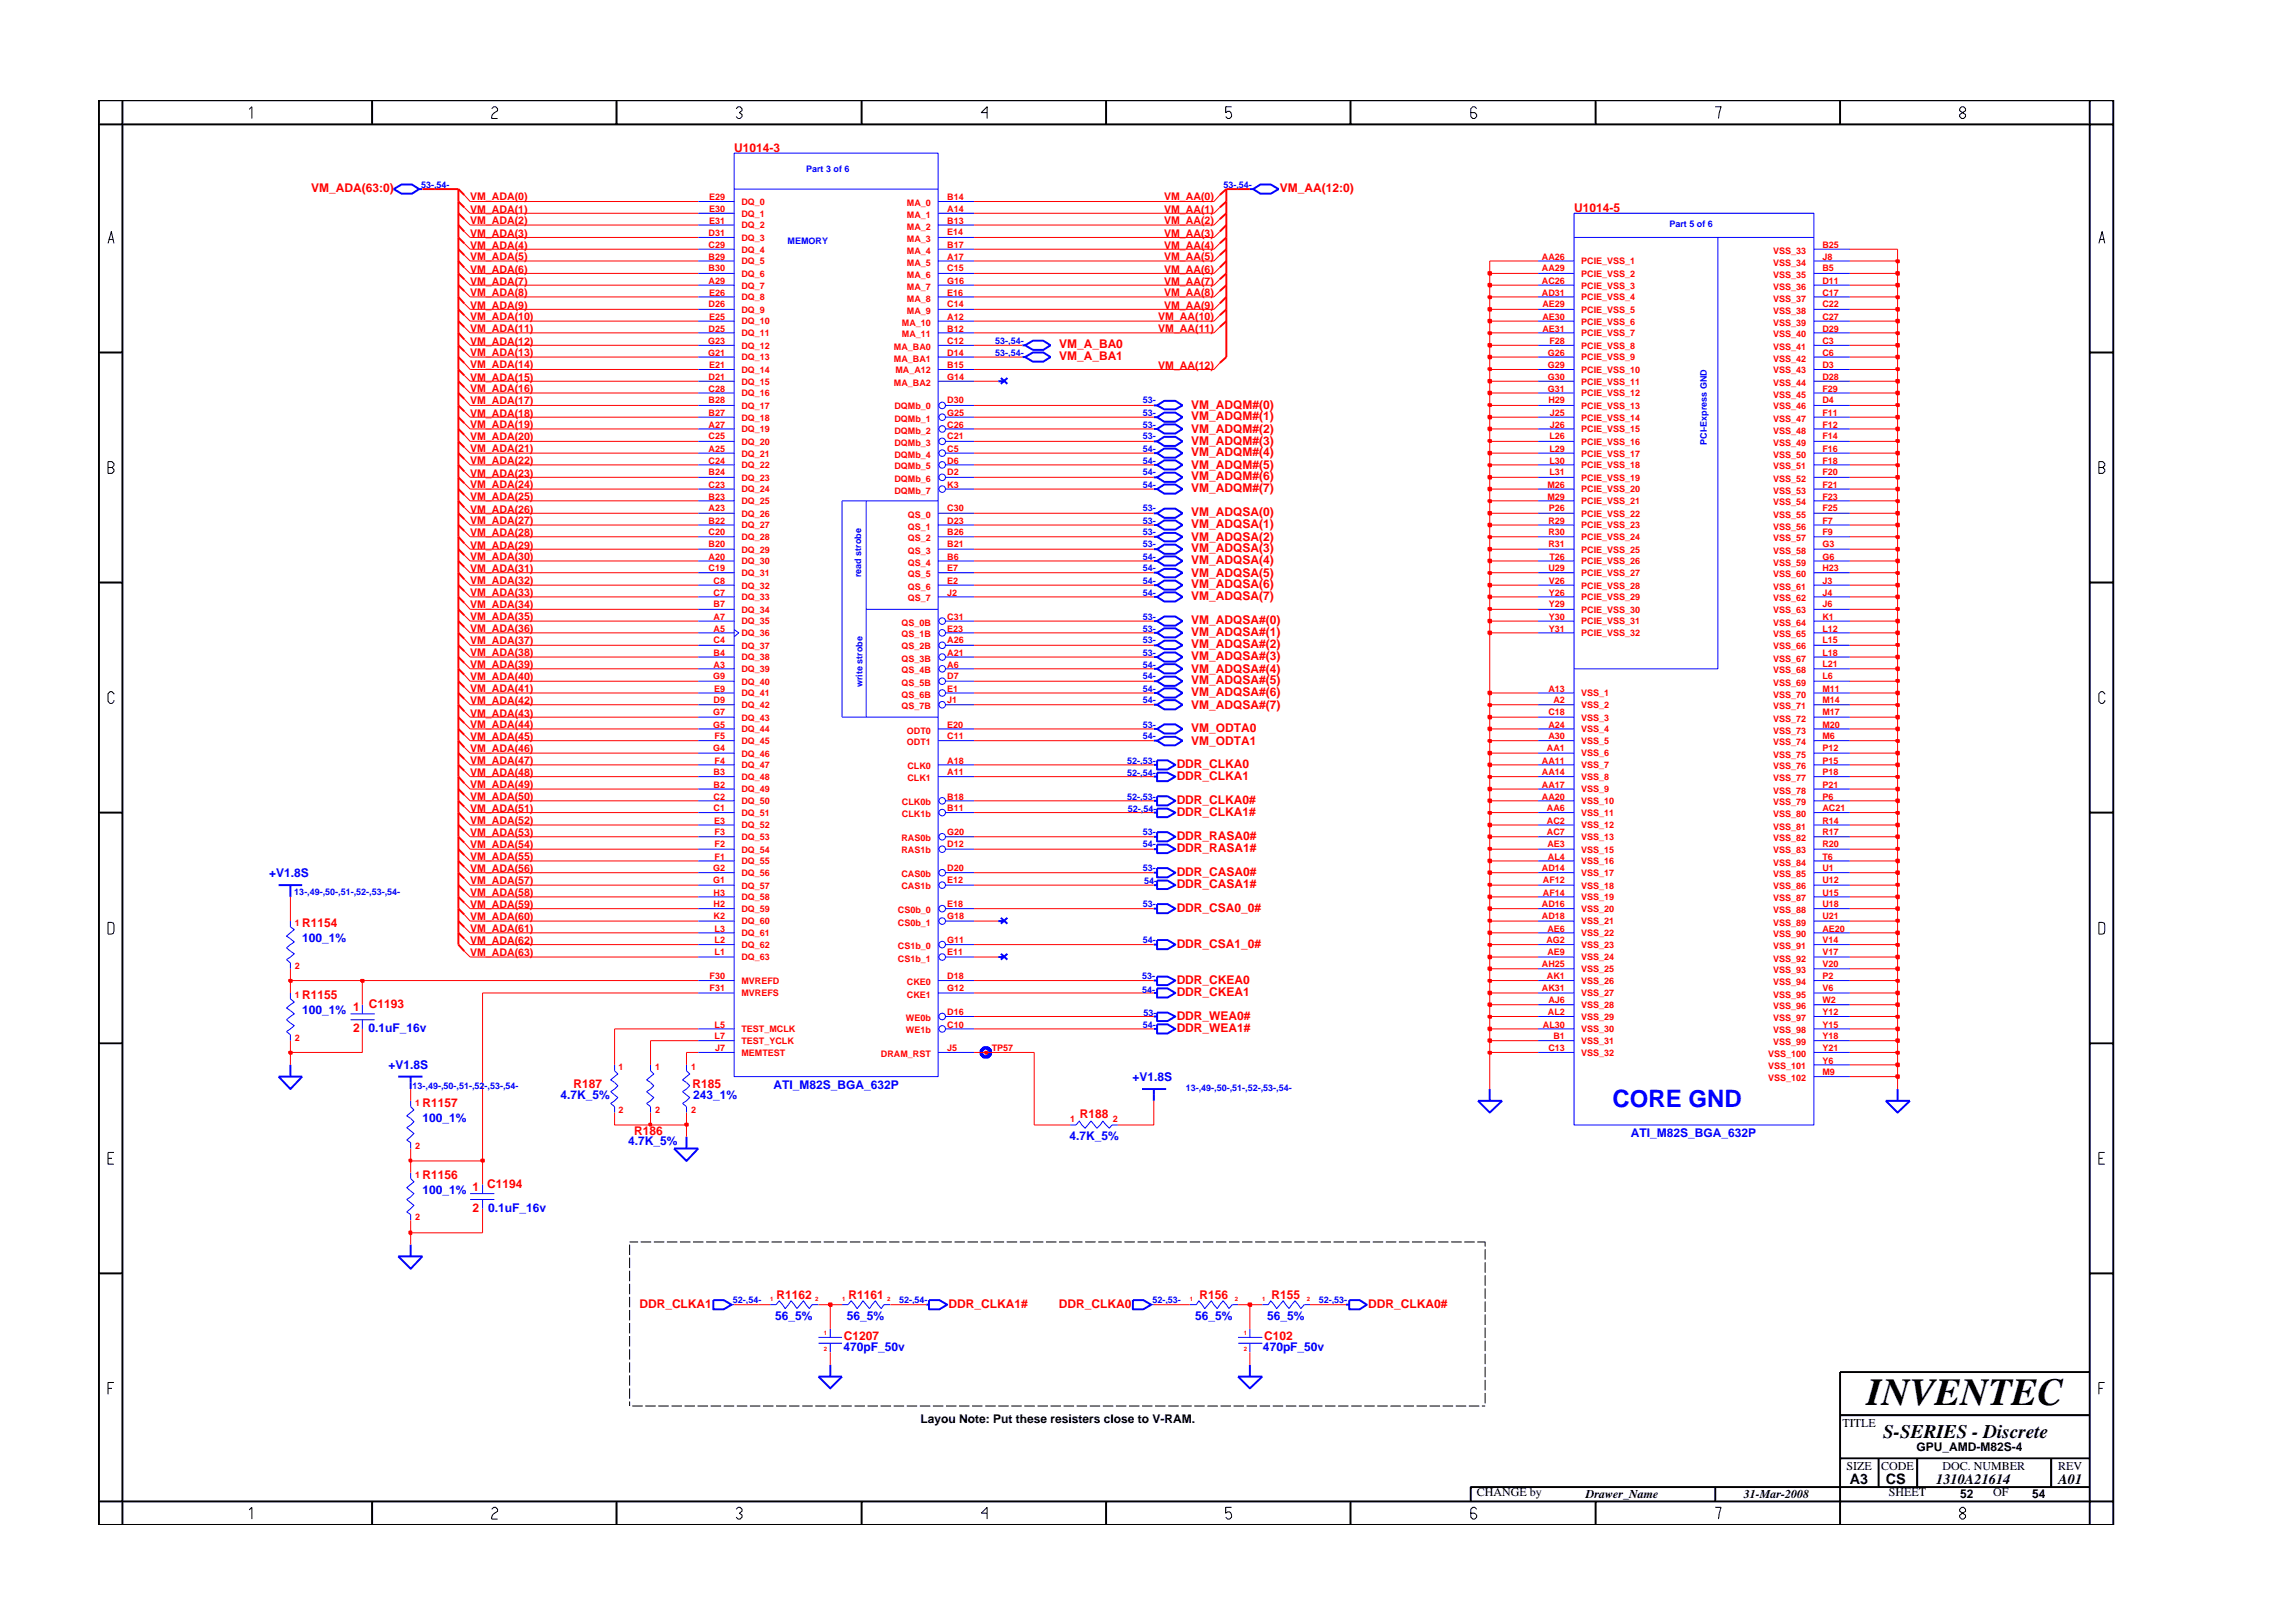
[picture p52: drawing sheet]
<svg xmlns="http://www.w3.org/2000/svg" width="297mm" height="210mm" viewBox="0 0 297 210" stroke-linecap="round" stroke-linejoin="round" font-family="sans-serif">
<defs><g id="words">
<text font-size="5" x="241.8" y="182">INVENTEC</text>
<text font-size="3.1" fill="#00f" x="208.9" y="143.4">CORE GND</text>
<text font-size="2.5" x="244" y="186.3">S-SERIES - Discrete</text>
<g font-size="1.9">
<text x="239.6" y="192.2">A3</text>
<text x="244.3" y="192.3">CS</text>
<text x="250.8" y="192.2">1310A21614</text>
<text x="266.6" y="192.2">A01</text>
</g>
<g font-size="1.6" fill="#f00">
<text x="95.1" y="19.7">U1014-3</text>
<text x="40.3" y="24.9">VM_ADA(63:0)</text>
<text x="165.8" y="24.9">VM_AA(12:0)</text>
<text x="203.9" y="27.5">U1014-5</text>
<text x="137.2" y="46.7">VM_A_BA1</text>
<text x="137.2" y="45.1">VM_A_BA0</text>
<text x="154.3" y="52.9">VM_ADQM#(0)</text>
<text x="154.3" y="57.6">VM_ADQM#(3)</text>
<text x="154.3" y="54.5">VM_ADQM#(1)</text>
<text x="154.3" y="56.1">VM_ADQM#(2)</text>
<text x="154.3" y="59.1">VM_ADQM#(4)</text>
<text x="154.3" y="62.2">VM_ADQM#(6)</text>
<text x="154.3" y="63.8">VM_ADQM#(7)</text>
<text x="154.3" y="60.7">VM_ADQM#(5)</text>
<text x="154.3" y="70">VM_ADQSA(2)</text>
<text x="154.3" y="71.6">VM_ADQSA(3)</text>
<text x="154.3" y="66.9">VM_ADQSA(0)</text>
<text x="154.3" y="68.4">VM_ADQSA(1)</text>
<text x="154.3" y="73.1">VM_ADQSA(4)</text>
<text x="154.3" y="74.7">VM_ADQSA(5)</text>
<text x="154.3" y="76.2">VM_ADQSA(6)</text>
<text x="154.3" y="77.7">VM_ADQSA(7)</text>
<text x="154.3" y="80.9">VM_ADQSA#(0)</text>
<text x="154.3" y="82.4">VM_ADQSA#(1)</text>
<text x="154.3" y="84">VM_ADQSA#(2)</text>
<text x="154.3" y="88.7">VM_ADQSA#(5)</text>
<text x="154.3" y="85.5">VM_ADQSA#(3)</text>
<text x="154.3" y="87.1">VM_ADQSA#(4)</text>
<text x="154.3" y="90.2">VM_ADQSA#(6)</text>
<text x="154.3" y="91.8">VM_ADQSA#(7)</text>
<text x="154.3" y="94.8">VM_ODTA0</text>
<text x="152.4" y="99.5">DDR_CLKA0</text>
<text x="152.4" y="101">DDR_CLKA1</text>
<text x="154.3" y="96.5">VM_ODTA1</text>
<text x="152.4" y="104.2">DDR_CLKA0#</text>
<text x="152.4" y="105.7">DDR_CLKA1#</text>
<text x="152.4" y="108.8">DDR_RASA0#</text>
<text x="152.4" y="110.3">DDR_RASA1#</text>
<text x="152.4" y="113.5">DDR_CASA0#</text>
<text x="152.4" y="115">DDR_CASA1#</text>
<text x="152.4" y="118.1">DDR_CSA0_0#</text>
<text x="39.1" y="120.1">R1154</text>
<text x="152.4" y="122.8">DDR_CSA1_0#</text>
<text x="39.1" y="129.4">R1155</text>
<text x="45.7" y="130.9">1</text>
<text x="47.8" y="130.6">C1193</text>
<text x="152.4" y="129">DDR_CKEA1</text>
<text x="152.4" y="127.4">DDR_CKEA0</text>
<text x="45.7" y="133.7">2</text>
<text x="152.4" y="132.1">DDR_WEA0#</text>
<text x="152.4" y="133.7">DDR_WEA1#</text>
<text x="54.7" y="143.4">R1157</text>
<text x="74.3" y="140.9">R187</text>
<text x="89.7" y="140.9">R185</text>
<text x="82.2" y="147.1">R186</text>
<text x="139.9" y="144.9">R188</text>
<text x="54.7" y="152.7">R1156</text>
<text x="63.1" y="153.8">C1194</text>
<text x="61.2" y="157">2</text>
<text x="82.8" y="169.4">DDR_CLKA1</text>
<text x="100.6" y="168.3">R1162</text>
<text x="109.3" y="173.6">C1207</text>
<text x="109.9" y="168.3">R1161</text>
<text x="122.9" y="169.4">DDR_CLKA1#</text>
<text x="137.2" y="169.4">DDR_CLKA0</text>
<text x="155.4" y="168.3">R156</text>
<text x="163.8" y="173.6">C102</text>
<text x="164.7" y="168.3">R155</text>
<text x="177.2" y="169.4">DDR_CLKA0#</text>
</g>
<g font-size="1.6" fill="#00f">
<text x="34.9" y="113.6">+V1.8S</text>
<text x="39.1" y="122">100_1%</text>
<text x="39.1" y="131.3">100_1%</text>
<text x="47.7" y="133.7">0.1uF_16v</text>
<text x="50.3" y="138.5">+V1.8S</text>
<text x="72.6" y="142.4">4.7K_5%</text>
<text x="89.8" y="142.4">243_1%</text>
<text x="100.2" y="141.1">ATI_M82S_BGA_632P</text>
<text x="146.7" y="140.1">+V1.8S</text>
<text x="54.7" y="145.3">100_1%</text>
<text x="81.4" y="148.4">4.7K_5%</text>
<text x="138.6" y="147.7">4.7K_5%</text>
<text x="211.3" y="147.3">ATI_M82S_BGA_632P</text>
<text x="54.7" y="154.6">100_1% 1</text>
<text x="63.2" y="157">0.1uF_16v</text>
<text x="100.4" y="171.1">56_5%</text>
<text x="109.7" y="171.1">56_5%</text>
<text x="154.8" y="171.1">56_5%</text>
<text x="164.1" y="171.1">56_5%</text>
<text x="109.3" y="175">470pF_50v</text>
<text x="163.6" y="175">470pF_50v</text>
</g>
<g font-size="1.6">
<text x="119.2" y="184.3">Layou Note: Put these resisters close to V-RAM.</text>
<text x="238.7" y="184.8">TITLE</text>
<text x="239.2" y="190.4">SIZE</text>
<text x="243.7" y="190.4">CODE</text>
<text x="248.3" y="188">GPU_AMD-M82S-4</text>
<text x="251.6" y="190.4">DOC. NUMBER</text>
<text x="266.6" y="190.4">REV</text>
<text x="191.3" y="193.9">CHANGE by</text>
<text x="205.4" y="194.1">Drawer_Name</text>
<text x="225.9" y="194.1">31-Mar-2008</text>
<text x="244.7" y="193.9">SHEET</text>
<text x="253.9" y="194.1">52</text>
<text x="258.2" y="193.9">OF</text>
<text x="263.3" y="194.1">54</text>
</g>
<g font-size="1.4" fill="#f00">
<text x="60.9" y="29.1">VM_ADA(2)</text>
<text x="60.9" y="27.5">VM_ADA(1)</text>
<text x="60.9" y="25.9">VM_ADA(0)</text>
<text x="150.8" y="27.5">VM_AA(1)</text>
<text x="150.8" y="29.1">VM_AA(2)</text>
<text x="150.8" y="25.9">VM_AA(0)</text>
<text x="60.9" y="35.3">VM_ADA(6)</text>
<text x="60.9" y="33.7">VM_ADA(5)</text>
<text x="60.9" y="32.2">VM_ADA(4)</text>
<text x="60.9" y="30.7">VM_ADA(3)</text>
<text x="150.8" y="30.7">VM_AA(3)</text>
<text x="150.8" y="32.2">VM_AA(4)</text>
<text x="150.8" y="33.7">VM_AA(5)</text>
<text x="150.8" y="35.3">VM_AA(6)</text>
<text x="60.9" y="41.5">VM_ADA(10)</text>
<text x="60.9" y="40">VM_ADA(9)</text>
<text x="60.9" y="38.4">VM_ADA(8)</text>
<text x="60.9" y="36.9">VM_ADA(7)</text>
<text x="150" y="41.5">VM_AA(10)</text>
<text x="150.8" y="36.9">VM_AA(7)</text>
<text x="150.8" y="38.4">VM_AA(8)</text>
<text x="150.8" y="40">VM_AA(9)</text>
<text x="60.9" y="46.2">VM_ADA(13)</text>
<text x="60.9" y="47.7">VM_ADA(14)</text>
<text x="60.9" y="44.6">VM_ADA(12)</text>
<text x="60.9" y="43">VM_ADA(11)</text>
<text x="150" y="47.8">VM_AA(12)</text>
<text x="150" y="43">VM_AA(11)</text>
<text x="60.9" y="54">VM_ADA(18)</text>
<text x="60.9" y="52.4">VM_ADA(17)</text>
<text x="60.9" y="50.8">VM_ADA(16)</text>
<text x="60.9" y="49.3">VM_ADA(15)</text>
<text x="60.9" y="55.5">VM_ADA(19)</text>
<text x="60.9" y="58.6">VM_ADA(21)</text>
<text x="60.9" y="57">VM_ADA(20)</text>
<text x="60.9" y="64.8">VM_ADA(25)</text>
<text x="60.9" y="63.3">VM_ADA(24)</text>
<text x="60.9" y="61.8">VM_ADA(23)</text>
<text x="60.9" y="60.1">VM_ADA(22)</text>
<text x="60.9" y="69.5">VM_ADA(28)</text>
<text x="60.9" y="67.9">VM_ADA(27)</text>
<text x="60.9" y="66.4">VM_ADA(26)</text>
<text x="60.9" y="71.1">VM_ADA(29)</text>
<text x="60.9" y="74.1">VM_ADA(31)</text>
<text x="60.9" y="77.2">VM_ADA(33)</text>
<text x="60.9" y="75.7">VM_ADA(32)</text>
<text x="60.9" y="72.6">VM_ADA(30)</text>
<text x="60.9" y="83.4">VM_ADA(37)</text>
<text x="60.9" y="81.9">VM_ADA(36)</text>
<text x="60.9" y="80.4">VM_ADA(35)</text>
<text x="60.9" y="78.8">VM_ADA(34)</text>
<text x="60.9" y="85">VM_ADA(38)</text>
<text x="60.9" y="89.7">VM_ADA(41)</text>
<text x="60.9" y="88.1">VM_ADA(40)</text>
<text x="60.9" y="86.6">VM_ADA(39)</text>
<text x="60.9" y="95.9">VM_ADA(45)</text>
<text x="60.9" y="94.3">VM_ADA(44)</text>
<text x="60.9" y="92.8">VM_ADA(43)</text>
<text x="60.9" y="91.2">VM_ADA(42)</text>
<text x="60.9" y="100.5">VM_ADA(48)</text>
<text x="60.9" y="99">VM_ADA(47)</text>
<text x="60.9" y="97.5">VM_ADA(46)</text>
<text x="60.9" y="102.1">VM_ADA(49)</text>
<text x="60.9" y="103.7">VM_ADA(50)</text>
<text x="60.9" y="106.8">VM_ADA(52)</text>
<text x="60.9" y="105.2">VM_ADA(51)</text>
<text x="60.9" y="111.4">VM_ADA(55)</text>
<text x="60.9" y="113">VM_ADA(56)</text>
<text x="60.9" y="109.8">VM_ADA(54)</text>
<text x="60.9" y="108.3">VM_ADA(53)</text>
<text x="60.9" y="117.6">VM_ADA(59)</text>
<text x="60.9" y="116.1">VM_ADA(58)</text>
<text x="60.9" y="114.5">VM_ADA(57)</text>
<text x="60.9" y="119.2">VM_ADA(60)</text>
<text x="60.9" y="120.8">VM_ADA(61)</text>
<text x="60.9" y="123.9">VM_ADA(63)</text>
<text x="60.9" y="122.3">VM_ADA(62)</text>
</g>
<g font-size="1.2" fill="#00f">
<text x="104.4" y="22.3">Part 3 of 6</text>
<text x="54.6" y="24.3">53-,54-</text>
<text x="158.5" y="24.3">53-,54-</text>
<text x="216.3" y="29.4">Part 5 of 6</text>
<text x="102" y="31.6">MEMORY</text>
<text x="128.9" y="46.1">53-,54-</text>
<text x="128.9" y="44.6">53-,54-</text>
<text x="148" y="53.9">53-</text>
<text x="148" y="52.3">53-</text>
<text x="148" y="58.5">54-</text>
<text x="148" y="55.4">53-</text>
<text x="148" y="56.9">53-</text>
<text x="221.1" y="57.6" transform="rotate(-90 221.1 57.6)">PCI-Express GND</text>
<text x="148" y="61.6">54-</text>
<text x="148" y="63.2">54-</text>
<text x="148" y="60.1">54-</text>
<text x="148" y="66.2">53-</text>
<text x="148" y="67.8">53-</text>
<text x="148" y="70.9">53-</text>
<text x="148" y="69.4">53-</text>
<text x="111.5" y="74.8" transform="rotate(-90 111.5 74.8)">read strobe</text>
<text x="148" y="77.2">54-</text>
<text x="148" y="74">54-</text>
<text x="148" y="72.5">54-</text>
<text x="148" y="75.6">54-</text>
<text x="148" y="80.3">53-</text>
<text x="148" y="81.8">53-</text>
<text x="148" y="83.3">53-</text>
<text x="111.7" y="89" transform="rotate(-90 111.7 89)">write strobe</text>
<text x="148" y="84.9">53-</text>
<text x="148" y="88">54-</text>
<text x="148" y="89.6">54-</text>
<text x="148" y="86.5">54-</text>
<text x="148" y="94.3">53-</text>
<text x="148" y="95.8">54-</text>
<text x="148" y="91.1">54-</text>
<text x="146" y="100.5">52-,54-</text>
<text x="146" y="98.9">52-,53-</text>
<text x="146" y="103.6">52-,53-</text>
<text x="146.1" y="105.2">52-,54-</text>
<text x="148" y="109.8">54-</text>
<text x="148" y="112.9">53-</text>
<text x="148" y="108.2">53-</text>
<text x="38.1" y="116">13-,49-,50-,51-,52-,53-,54-</text>
<text x="148" y="117.5">53-</text>
<text x="148.2" y="114.6">54-</text>
<text x="148" y="122.2">54-</text>
<text x="147.9" y="128.6">54-</text>
<text x="147.9" y="126.8">53-</text>
<text x="148.1" y="131.6">53-</text>
<text x="148" y="133.1">54-</text>
<text x="53.5" y="141">13-,49-,50-,51-,52-,53-,54-</text>
<text x="153.6" y="141.4">13-,49-,50-,51-,52-,53-,54-</text>
<text x="94.9" y="168.9">52-,54-</text>
<text x="116.5" y="168.9">52-,54-</text>
<text x="149.3" y="168.9">52-,53-</text>
<text x="170.8" y="168.9">52-,53-</text>
</g>
<g font-size="1.2" fill="#f00">
<text x="91.9" y="25.9">E29</text>
<text x="91.9" y="27.5">E30</text>
<text x="91.9" y="29">E31</text>
<text x="96" y="26.5">DQ_0</text>
<text x="96" y="28.1">DQ_1</text>
<text x="96" y="29.6">DQ_2</text>
<text x="117.5" y="26.7">MA_0</text>
<text x="117.5" y="28.2">MA_1</text>
<text x="117.5" y="29.7">MA_2</text>
<text x="122.7" y="29">B13</text>
<text x="122.7" y="25.9">B14</text>
<text x="122.7" y="27.5">A14</text>
<text x="91.8" y="35.2">B30</text>
<text x="91.8" y="33.6">B29</text>
<text x="91.8" y="32.1">C29</text>
<text x="91.8" y="30.5">D31</text>
<text x="96" y="35.9">DQ_6</text>
<text x="96" y="34.2">DQ_5</text>
<text x="96" y="32.7">DQ_4</text>
<text x="96" y="31.2">DQ_3</text>
<text x="117.5" y="31.4">MA_3</text>
<text x="117.5" y="32.9">MA_4</text>
<text x="117.5" y="34.4">MA_5</text>
<text x="122.7" y="30.5">E14</text>
<text x="122.7" y="32.1">B17</text>
<text x="122.7" y="33.6">A17</text>
<text x="122.7" y="35.2">C15</text>
<text x="199.7" y="35.2">AA29</text>
<text x="199.7" y="33.6">AA26</text>
<text x="204.8" y="35.9">PCIE_VSS_2</text>
<text x="204.8" y="34.2">PCIE_VSS_1</text>
<text x="229.7" y="32.9">VSS_33</text>
<text x="229.7" y="34.4">VSS_34</text>
<text x="236.1" y="32.1">B25</text>
<text x="236.1" y="33.6">J8</text>
<text x="236.1" y="35.2">B5</text>
<text x="91.8" y="36.8">A29</text>
<text x="91.8" y="39.8">D26</text>
<text x="91.9" y="41.4">E25</text>
<text x="91.9" y="38.3">E26</text>
<text x="96" y="37.4">DQ_7</text>
<text x="96" y="38.9">DQ_8</text>
<text x="96" y="40.5">DQ_9</text>
<text x="117.5" y="36">MA_6</text>
<text x="117.5" y="37.5">MA_7</text>
<text x="117.5" y="39.1">MA_8</text>
<text x="117.5" y="40.7">MA_9</text>
<text x="122.7" y="36.8">G16</text>
<text x="122.7" y="38.3">E16</text>
<text x="122.7" y="39.8">C14</text>
<text x="122.7" y="41.4">A12</text>
<text x="199.7" y="38.3">AD31</text>
<text x="199.7" y="36.8">AC26</text>
<text x="199.8" y="39.8">AE29</text>
<text x="199.8" y="41.4">AE30</text>
<text x="204.8" y="38.9">PCIE_VSS_4</text>
<text x="204.8" y="40.5">PCIE_VSS_5</text>
<text x="204.8" y="37.4">PCIE_VSS_3</text>
<text x="229.7" y="37.5">VSS_36</text>
<text x="229.7" y="39.1">VSS_37</text>
<text x="229.7" y="40.7">VSS_38</text>
<text x="229.7" y="36">VSS_35</text>
<text x="236.1" y="36.8">D11</text>
<text x="236.1" y="38.3">C17</text>
<text x="236.1" y="39.8">C22</text>
<text x="236.1" y="41.4">C27</text>
<text x="91.7" y="44.6">G23</text>
<text x="91.7" y="46.1">G21</text>
<text x="91.8" y="43">D25</text>
<text x="91.9" y="47.6">E21</text>
<text x="96" y="42">DQ_10</text>
<text x="96" y="43.6">DQ_11</text>
<text x="96" y="45.2">DQ_12</text>
<text x="96" y="46.7">DQ_13</text>
<text x="115.8" y="45.3">MA_BA0</text>
<text x="115.8" y="46.8">MA_BA1</text>
<text x="116.8" y="42.2">MA_10</text>
<text x="116.8" y="43.7">MA_11</text>
<text x="122.7" y="47.6">B15</text>
<text x="122.7" y="44.6">C12</text>
<text x="122.7" y="46.1">D14</text>
<text x="122.7" y="43">B12</text>
<text x="199.8" y="43">AE31</text>
<text x="200.5" y="47.6">G29</text>
<text x="200.5" y="46.1">G26</text>
<text x="200.7" y="44.6">F28</text>
<text x="204.8" y="42">PCIE_VSS_6</text>
<text x="204.8" y="43.6">PCIE_VSS_7</text>
<text x="204.8" y="45.2">PCIE_VSS_8</text>
<text x="204.8" y="46.7">PCIE_VSS_9</text>
<text x="229.7" y="42.2">VSS_39</text>
<text x="229.7" y="43.7">VSS_40</text>
<text x="229.7" y="45.3">VSS_41</text>
<text x="229.7" y="46.8">VSS_42</text>
<text x="236.1" y="43">D29</text>
<text x="236.1" y="44.6">C3</text>
<text x="236.1" y="46.1">C6</text>
<text x="236.1" y="47.6">D3</text>
<text x="91.8" y="49.2">D21</text>
<text x="91.8" y="50.7">C28</text>
<text x="91.8" y="52.3">B28</text>
<text x="91.8" y="53.9">B27</text>
<text x="96" y="48.3">DQ_14</text>
<text x="96" y="49.8">DQ_15</text>
<text x="96" y="51.4">DQ_16</text>
<text x="96" y="53">DQ_17</text>
<text x="115.8" y="50">MA_BA2</text>
<text x="115.9" y="53">DQMb_0</text>
<text x="116" y="48.4">MA_A12</text>
<text x="122.7" y="52.3">D30</text>
<text x="122.7" y="53.9">G25</text>
<text x="122.7" y="49.2">G14</text>
<text x="200.5" y="49.2">G30</text>
<text x="200.5" y="50.7">G31</text>
<text x="200.6" y="52.3">H29</text>
<text x="200.8" y="53.9">J25</text>
<text x="204.8" y="48.3">PCIE_VSS_10</text>
<text x="204.8" y="49.8">PCIE_VSS_11</text>
<text x="204.8" y="51.4">PCIE_VSS_12</text>
<text x="204.8" y="53">PCIE_VSS_13</text>
<text x="229.7" y="48.4">VSS_43</text>
<text x="229.7" y="50">VSS_44</text>
<text x="229.7" y="51.5">VSS_45</text>
<text x="229.7" y="53">VSS_46</text>
<text x="236.1" y="49.2">D28</text>
<text x="236.1" y="50.7">F29</text>
<text x="236.1" y="52.3">D4</text>
<text x="236.1" y="53.9">F11</text>
<text x="91.8" y="56.9">C25</text>
<text x="91.8" y="58.5">A25</text>
<text x="91.8" y="55.4">A27</text>
<text x="96" y="59.1">DQ_21</text>
<text x="96" y="54.5">DQ_18</text>
<text x="96" y="56">DQ_19</text>
<text x="96" y="57.6">DQ_20</text>
<text x="115.9" y="54.6">DQMb_1</text>
<text x="115.9" y="56.2">DQMb_2</text>
<text x="115.9" y="57.8">DQMb_3</text>
<text x="115.9" y="59.3">DQMb_4</text>
<text x="122.7" y="58.5">C5</text>
<text x="122.7" y="55.4">C26</text>
<text x="122.7" y="56.9">C21</text>
<text x="200.7" y="56.9">L26</text>
<text x="200.7" y="58.5">L29</text>
<text x="200.8" y="55.4">J26</text>
<text x="204.8" y="54.5">PCIE_VSS_14</text>
<text x="204.8" y="56">PCIE_VSS_15</text>
<text x="204.8" y="57.6">PCIE_VSS_16</text>
<text x="204.8" y="59.1">PCIE_VSS_17</text>
<text x="229.7" y="54.6">VSS_47</text>
<text x="229.7" y="56.2">VSS_48</text>
<text x="229.7" y="57.8">VSS_49</text>
<text x="229.7" y="59.3">VSS_50</text>
<text x="236.1" y="55.4">F12</text>
<text x="236.1" y="56.9">F14</text>
<text x="236.1" y="58.5">F16</text>
<text x="91.8" y="60.1">C24</text>
<text x="91.8" y="61.6">B24</text>
<text x="91.8" y="63.2">C23</text>
<text x="91.8" y="64.7">B23</text>
<text x="96" y="60.7">DQ_22</text>
<text x="96" y="62.3">DQ_23</text>
<text x="96" y="63.8">DQ_24</text>
<text x="96" y="65.3">DQ_25</text>
<text x="115.9" y="60.8">DQMb_5</text>
<text x="115.9" y="62.4">DQMb_6</text>
<text x="115.9" y="64">DQMb_7</text>
<text x="122.7" y="60.1">D6</text>
<text x="122.7" y="61.6">D2</text>
<text x="122.7" y="63.2">K3</text>
<text x="200.5" y="63.2">M26</text>
<text x="200.5" y="64.7">M29</text>
<text x="200.7" y="61.6">L31</text>
<text x="200.7" y="60.1">L30</text>
<text x="204.8" y="62.3">PCIE_VSS_19</text>
<text x="204.8" y="63.8">PCIE_VSS_20</text>
<text x="204.8" y="65.3">PCIE_VSS_21</text>
<text x="204.8" y="60.7">PCIE_VSS_18</text>
<text x="229.7" y="64">VSS_53</text>
<text x="229.7" y="65.5">VSS_54</text>
<text x="229.7" y="60.8">VSS_51</text>
<text x="229.7" y="62.4">VSS_52</text>
<text x="236.1" y="63.2">F21</text>
<text x="236.1" y="64.7">F23</text>
<text x="236.1" y="60.1">F18</text>
<text x="236.1" y="61.6">F20</text>
<text x="91.8" y="66.2">A23</text>
<text x="91.8" y="67.8">B22</text>
<text x="91.8" y="69.4">C20</text>
<text x="91.8" y="70.9">B20</text>
<text x="96" y="66.9">DQ_26</text>
<text x="96" y="68.5">DQ_27</text>
<text x="96" y="70">DQ_28</text>
<text x="96" y="71.6">DQ_29</text>
<text x="117.6" y="67.1">QS_0</text>
<text x="117.6" y="68.6">QS_1</text>
<text x="117.6" y="70.1">QS_2</text>
<text x="117.6" y="71.7">QS_3</text>
<text x="122.7" y="66.2">C30</text>
<text x="122.7" y="67.8">D23</text>
<text x="122.7" y="69.4">B26</text>
<text x="122.7" y="70.9">B21</text>
<text x="200.6" y="67.8">R29</text>
<text x="200.6" y="69.4">R30</text>
<text x="200.6" y="70.9">R31</text>
<text x="200.6" y="66.2">P26</text>
<text x="204.8" y="66.9">PCIE_VSS_22</text>
<text x="204.8" y="68.5">PCIE_VSS_23</text>
<text x="204.8" y="70">PCIE_VSS_24</text>
<text x="204.8" y="71.6">PCIE_VSS_25</text>
<text x="229.7" y="67.1">VSS_55</text>
<text x="229.7" y="68.6">VSS_56</text>
<text x="229.7" y="70.1">VSS_57</text>
<text x="229.7" y="71.7">VSS_58</text>
<text x="236.1" y="66.2">F25</text>
<text x="236.1" y="67.8">F7</text>
<text x="236.1" y="69.4">F9</text>
<text x="236.1" y="70.9">G3</text>
<text x="91.8" y="72.5">A20</text>
<text x="91.8" y="74">C19</text>
<text x="92.4" y="75.6">C8</text>
<text x="92.4" y="77.2">C7</text>
<text x="96" y="73.1">DQ_30</text>
<text x="96" y="74.6">DQ_31</text>
<text x="96" y="76.2">DQ_32</text>
<text x="96" y="77.8">DQ_33</text>
<text x="117.6" y="73.3">QS_4</text>
<text x="117.6" y="74.8">QS_5</text>
<text x="117.6" y="76.4">QS_6</text>
<text x="117.6" y="77.9">QS_7</text>
<text x="122.7" y="72.5">B6</text>
<text x="122.7" y="74">E7</text>
<text x="122.7" y="75.6">E2</text>
<text x="122.7" y="77.2">J2</text>
<text x="200.6" y="74">U29</text>
<text x="200.6" y="75.6">V26</text>
<text x="200.6" y="77.2">Y26</text>
<text x="200.7" y="72.5">T26</text>
<text x="204.8" y="73.1">PCIE_VSS_26</text>
<text x="204.8" y="74.6">PCIE_VSS_27</text>
<text x="204.8" y="76.2">PCIE_VSS_28</text>
<text x="204.8" y="77.8">PCIE_VSS_29</text>
<text x="229.7" y="73.3">VSS_59</text>
<text x="229.7" y="74.8">VSS_60</text>
<text x="229.7" y="76.4">VSS_61</text>
<text x="229.7" y="77.9">VSS_62</text>
<text x="236.1" y="72.5">G6</text>
<text x="236.1" y="74">H23</text>
<text x="236.1" y="75.6">J3</text>
<text x="236.1" y="77.2">J4</text>
<text x="92.4" y="78.7">B7</text>
<text x="92.4" y="80.3">A7</text>
<text x="92.4" y="81.8">A5</text>
<text x="92.4" y="83.3">C4</text>
<text x="96" y="80.9">DQ_35</text>
<text x="96" y="82.4">DQ_36</text>
<text x="96" y="79.4">DQ_34</text>
<text x="116.8" y="81.1">QS_0B</text>
<text x="116.8" y="82.6">QS_1B</text>
<text x="122.7" y="80.3">C31</text>
<text x="122.7" y="81.8">E23</text>
<text x="122.7" y="83.3">A26</text>
<text x="200.6" y="81.8">Y31</text>
<text x="200.6" y="78.7">Y29</text>
<text x="200.6" y="80.3">Y30</text>
<text x="204.8" y="79.4">PCIE_VSS_30</text>
<text x="204.8" y="80.9">PCIE_VSS_31</text>
<text x="204.8" y="82.4">PCIE_VSS_32</text>
<text x="229.7" y="82.6">VSS_65</text>
<text x="229.7" y="79.4">VSS_63</text>
<text x="229.7" y="81.1">VSS_64</text>
<text x="236.1" y="81.8">L12</text>
<text x="236.1" y="83.3">L15</text>
<text x="236.1" y="78.7">J6</text>
<text x="236.1" y="80.3">K1</text>
<text x="92.4" y="88">G9</text>
<text x="92.4" y="84.9">B4</text>
<text x="92.4" y="86.5">A3</text>
<text x="92.5" y="89.6">E9</text>
<text x="96" y="84">DQ_37</text>
<text x="96" y="85.6">DQ_38</text>
<text x="96" y="87.1">DQ_39</text>
<text x="96" y="88.7">DQ_40</text>
<text x="116.8" y="84.1">QS_2B</text>
<text x="116.8" y="85.7">QS_3B</text>
<text x="116.8" y="87.2">QS_4B</text>
<text x="116.8" y="88.8">QS_5B</text>
<text x="122.7" y="84.9">A21</text>
<text x="122.7" y="86.5">A6</text>
<text x="122.7" y="88">D7</text>
<text x="122.7" y="89.6">E1</text>
<text x="200.6" y="89.6">A13</text>
<text x="229.7" y="84.1">VSS_66</text>
<text x="229.7" y="85.7">VSS_67</text>
<text x="229.7" y="87.2">VSS_68</text>
<text x="229.7" y="88.8">VSS_69</text>
<text x="236.1" y="84.9">L18</text>
<text x="236.1" y="86.5">L21</text>
<text x="236.1" y="88">L6</text>
<text x="236.1" y="89.6">M11</text>
<text x="92.4" y="94.3">G5</text>
<text x="92.4" y="92.7">G7</text>
<text x="92.4" y="91.1">D9</text>
<text x="92.6" y="95.8">F5</text>
<text x="96" y="94.9">DQ_44</text>
<text x="96" y="90.2">DQ_41</text>
<text x="96" y="91.7">DQ_42</text>
<text x="96" y="93.3">DQ_43</text>
<text x="116.8" y="90.4">QS_6B</text>
<text x="116.8" y="91.9">QS_7B</text>
<text x="117.5" y="95">ODT0</text>
<text x="122.7" y="94.3">E20</text>
<text x="122.7" y="95.8">C11</text>
<text x="122.7" y="91.1">J1</text>
<text x="200.6" y="94.3">A24</text>
<text x="200.6" y="92.7">C18</text>
<text x="200.6" y="95.8">A30</text>
<text x="201.2" y="91.1">A2</text>
<text x="204.8" y="94.9">VSS_4</text>
<text x="204.8" y="93.3">VSS_3</text>
<text x="204.8" y="91.7">VSS_2</text>
<text x="204.8" y="90.2">VSS_1</text>
<text x="229.7" y="90.4">VSS_70</text>
<text x="229.7" y="91.9">VSS_71</text>
<text x="229.7" y="93.5">VSS_72</text>
<text x="229.7" y="95">VSS_73</text>
<text x="236.1" y="91.1">M14</text>
<text x="236.1" y="92.7">M17</text>
<text x="236.1" y="94.3">M20</text>
<text x="236.1" y="95.8">M6</text>
<text x="92.4" y="97.3">G4</text>
<text x="92.4" y="100.4">B3</text>
<text x="92.6" y="98.9">F4</text>
<text x="96" y="96.4">DQ_45</text>
<text x="96" y="98">DQ_46</text>
<text x="96" y="99.5">DQ_47</text>
<text x="96" y="101.1">DQ_48</text>
<text x="117.5" y="96.5">ODT1</text>
<text x="117.6" y="101.2">CLK1</text>
<text x="117.6" y="99.7">CLK0</text>
<text x="122.7" y="100.4">A11</text>
<text x="122.7" y="98.9">A18</text>
<text x="199.7" y="100.4">AA14</text>
<text x="199.7" y="98.9">AA11</text>
<text x="200.4" y="97.3">AA1</text>
<text x="204.8" y="101.1">VSS_8</text>
<text x="204.8" y="99.5">VSS_7</text>
<text x="204.8" y="98">VSS_6</text>
<text x="204.8" y="96.4">VSS_5</text>
<text x="229.7" y="98.2">VSS_75</text>
<text x="229.7" y="99.7">VSS_76</text>
<text x="229.7" y="101.2">VSS_77</text>
<text x="229.7" y="96.5">VSS_74</text>
<text x="236.1" y="97.3">P12</text>
<text x="236.1" y="98.9">P15</text>
<text x="236.1" y="100.4">P18</text>
<text x="92.4" y="102.1">B2</text>
<text x="92.4" y="103.6">C2</text>
<text x="92.4" y="105.1">C1</text>
<text x="92.5" y="106.7">E3</text>
<text x="96" y="102.7">DQ_49</text>
<text x="96" y="104.2">DQ_50</text>
<text x="96" y="105.7">DQ_51</text>
<text x="96" y="107.3">DQ_52</text>
<text x="116.8" y="105.9">CLK1b</text>
<text x="116.8" y="104.3">CLK0b</text>
<text x="122.7" y="105.1">B11</text>
<text x="122.7" y="103.6">B18</text>
<text x="199.7" y="103.6">AA20</text>
<text x="199.7" y="102.1">AA17</text>
<text x="200.4" y="105.1">AA6</text>
<text x="200.4" y="106.7">AC2</text>
<text x="204.8" y="104.2">VSS_10</text>
<text x="204.8" y="105.7">VSS_11</text>
<text x="204.8" y="107.3">VSS_12</text>
<text x="204.8" y="102.7">VSS_9</text>
<text x="229.7" y="102.8">VSS_78</text>
<text x="229.7" y="104.3">VSS_79</text>
<text x="229.7" y="105.9">VSS_80</text>
<text x="229.7" y="107.5">VSS_81</text>
<text x="236.1" y="102.1">P21</text>
<text x="236.1" y="103.6">P6</text>
<text x="236.1" y="105.1">AC21</text>
<text x="236.1" y="106.7">R14</text>
<text x="92.4" y="112.9">G2</text>
<text x="92.6" y="109.8">F2</text>
<text x="92.6" y="111.4">F1</text>
<text x="92.6" y="108.2">F3</text>
<text x="96" y="110.4">DQ_54</text>
<text x="96" y="112">DQ_55</text>
<text x="96" y="113.5">DQ_56</text>
<text x="96" y="108.8">DQ_53</text>
<text x="116.8" y="113.7">CAS0b</text>
<text x="116.8" y="110.5">RAS1b</text>
<text x="116.8" y="109">RAS0b</text>
<text x="122.7" y="112.9">D20</text>
<text x="122.7" y="109.8">D12</text>
<text x="122.7" y="108.2">G20</text>
<text x="199.7" y="112.9">AD14</text>
<text x="200.4" y="108.2">AC7</text>
<text x="200.5" y="109.8">AE3</text>
<text x="200.5" y="111.4">AL4</text>
<text x="204.8" y="113.5">VSS_17</text>
<text x="204.8" y="108.8">VSS_13</text>
<text x="204.8" y="110.4">VSS_15</text>
<text x="204.8" y="112">VSS_16</text>
<text x="229.7" y="113.7">VSS_85</text>
<text x="229.7" y="109">VSS_82</text>
<text x="229.7" y="110.5">VSS_83</text>
<text x="229.7" y="112.1">VSS_84</text>
<text x="236.1" y="111.4">T6</text>
<text x="236.1" y="112.9">U1</text>
<text x="236.1" y="108.2">R17</text>
<text x="236.1" y="109.8">R20</text>
<text x="38.2" y="119.9">1</text>
<text x="92.4" y="114.4">G1</text>
<text x="92.4" y="116">H3</text>
<text x="92.4" y="117.5">H2</text>
<text x="92.4" y="119.1">K2</text>
<text x="96" y="115.1">DQ_57</text>
<text x="96" y="116.6">DQ_58</text>
<text x="96" y="118.2">DQ_59</text>
<text x="96" y="119.8">DQ_60</text>
<text x="116.3" y="118.3">CS0b_0</text>
<text x="116.3" y="119.9">CS0b_1</text>
<text x="116.8" y="115.2">CAS1b</text>
<text x="122.7" y="117.5">E18</text>
<text x="122.7" y="119.1">G18</text>
<text x="122.7" y="114.4">E12</text>
<text x="199.7" y="117.5">AD16</text>
<text x="199.7" y="119.1">AD18</text>
<text x="199.9" y="114.4">AF12</text>
<text x="199.9" y="116">AF14</text>
<text x="204.8" y="115.1">VSS_18</text>
<text x="204.8" y="116.6">VSS_19</text>
<text x="204.8" y="118.2">VSS_20</text>
<text x="204.8" y="119.8">VSS_21</text>
<text x="229.7" y="115.2">VSS_86</text>
<text x="229.7" y="116.8">VSS_87</text>
<text x="229.7" y="118.3">VSS_88</text>
<text x="229.7" y="119.9">VSS_89</text>
<text x="236.1" y="114.4">U12</text>
<text x="236.1" y="116">U15</text>
<text x="236.1" y="117.5">U18</text>
<text x="236.1" y="119.1">U21</text>
<text x="38.2" y="125.5">2</text>
<text x="92.6" y="120.7">L3</text>
<text x="92.6" y="122.2">L2</text>
<text x="92.6" y="123.7">L1</text>
<text x="96" y="121.3">DQ_61</text>
<text x="96" y="122.8">DQ_62</text>
<text x="96" y="124.4">DQ_63</text>
<text x="116.3" y="123">CS1b_0</text>
<text x="116.3" y="124.6">CS1b_1</text>
<text x="122.7" y="122.2">G11</text>
<text x="122.7" y="123.7">E11</text>
<text x="199.7" y="125.3">AH25</text>
<text x="200.3" y="122.2">AG2</text>
<text x="200.5" y="120.7">AE6</text>
<text x="200.5" y="123.7">AE9</text>
<text x="204.8" y="121.3">VSS_22</text>
<text x="204.8" y="122.8">VSS_23</text>
<text x="204.8" y="124.4">VSS_24</text>
<text x="204.8" y="125.9">VSS_25</text>
<text x="229.7" y="121.4">VSS_90</text>
<text x="229.7" y="123">VSS_91</text>
<text x="229.7" y="124.6">VSS_92</text>
<text x="236.1" y="120.7">AE20</text>
<text x="236.1" y="122.2">V14</text>
<text x="236.1" y="123.7">V17</text>
<text x="236.1" y="125.3">V20</text>
<text x="38.2" y="129.3">1</text>
<text x="91.9" y="126.9">F30</text>
<text x="91.9" y="128.4">F31</text>
<text x="96" y="127.5">MVREFD</text>
<text x="96" y="129.1">MVREFS</text>
<text x="117.5" y="127.6">CKE0</text>
<text x="117.5" y="129.2">CKE1</text>
<text x="122.7" y="126.9">D18</text>
<text x="122.7" y="128.4">G12</text>
<text x="122.7" y="131.5">D16</text>
<text x="199.7" y="128.4">AK31</text>
<text x="200.4" y="126.9">AK1</text>
<text x="200.5" y="131.5">AL2</text>
<text x="200.6" y="130">AJ6</text>
<text x="204.8" y="129.1">VSS_27</text>
<text x="204.8" y="130.6">VSS_28</text>
<text x="204.8" y="127.5">VSS_26</text>
<text x="229.7" y="127.6">VSS_94</text>
<text x="229.7" y="129.2">VSS_95</text>
<text x="229.7" y="130.8">VSS_96</text>
<text x="229.7" y="126.1">VSS_93</text>
<text x="236.1" y="126.9">P2</text>
<text x="236.1" y="128.4">V6</text>
<text x="236.1" y="130">W2</text>
<text x="236.1" y="131.5">Y12</text>
<text x="38.2" y="134.8">2</text>
<text x="92.6" y="133.1">L5</text>
<text x="92.6" y="134.6">L7</text>
<text x="92.6" y="136.2">J7</text>
<text x="96" y="133.7">TEST_MCLK</text>
<text x="96" y="135.3">TEST_YCLK</text>
<text x="96" y="136.8">MEMTEST</text>
<text x="114.1" y="136.9">DRAM_RST</text>
<text x="117.4" y="132.3">WE0b</text>
<text x="117.4" y="133.9">WE1b</text>
<text x="122.7" y="136.2">J5</text>
<text x="122.7" y="133.1">C10</text>
<text x="128.5" y="136.2">TP57</text>
<text x="199.9" y="133.1">AL30</text>
<text x="200.6" y="136.2">C13</text>
<text x="201.2" y="134.6">B1</text>
<text x="204.8" y="132.1">VSS_29</text>
<text x="204.8" y="133.7">VSS_30</text>
<text x="204.8" y="135.3">VSS_31</text>
<text x="204.8" y="136.8">VSS_32</text>
<text x="229" y="136.9">VSS_100</text>
<text x="229.7" y="132.3">VSS_97</text>
<text x="229.7" y="133.9">VSS_98</text>
<text x="229.7" y="135.4">VSS_99</text>
<text x="236.1" y="133.1">Y15</text>
<text x="236.1" y="134.6">Y18</text>
<text x="236.1" y="136.2">Y21</text>
<text x="236.1" y="137.8">Y6</text>
<text x="53.8" y="143.3">1</text>
<text x="80.1" y="138.7">1</text>
<text x="84.9" y="138.7">1</text>
<text x="89.5" y="138.7">1</text>
<text x="229" y="138.5">VSS_101</text>
<text x="229" y="140.1">VSS_102</text>
<text x="236.1" y="139.3">M9</text>
<text x="53.8" y="148.8">2</text>
<text x="80.1" y="144.1">2</text>
<text x="84.9" y="144.1">2</text>
<text x="89.5" y="144.1">2</text>
<text x="138.6" y="145.3">1</text>
<text x="144.2" y="145.3">2</text>
<text x="53.8" y="152.6">1</text>
<text x="53.8" y="158.1">2</text>
</g>
<g font-size=".8" fill="#f00">
<text x="99.8" y="168.6">1</text>
<text x="105.6" y="168.6">2</text>
<text x="106.7" y="172.9">1</text>
<text x="109.1" y="168.6">1</text>
<text x="114.9" y="168.6">2</text>
<text x="154.1" y="168.6">1</text>
<text x="160" y="168.6">2</text>
<text x="161.1" y="172.9">1</text>
<text x="163.5" y="168.6">1</text>
<text x="169.3" y="168.6">2</text>
<text x="106.7" y="175">2</text>
<text x="161.1" y="175">2</text>
</g>
</g></defs>
<g fill="none" stroke="#00f" stroke-width=".25">
<path d="M51 24.5l1-.6h1.4l.9 .6-.9 .6h-1.4zM54.3 24.5h.4M161.9 24.5h.4M162.3 24.5l1-.6h1.3l1 .6-1 .6h-1.3zM129.3 49.4h.8M129.7 49l.8 .7M130.5 49l-.8 .7M132.4 44.7h.4M132.4 46.3h.4M132.8 44.7l1-.6h1.4l.9 .6-.9 .6h-1.4zM132.8 46.3l1-.6h1.4l.9 .6-.9 .5h-1.4zM149.5 55.6h.4"/>
<path d="M149.5 54h.4M149.5 58.7h.4M149.5 57.2h.4M149.5 52.5h.4M149.9 55.6l.9-.6h1.5l.9 .6-.9 .6h-1.5zM149.9 57.2l.9-.6h1.5l.9 .6-.9 .6h-1.5zM149.9 52.5l.9-.6h1.5l.9 .6-.9 .5h-1.5zM149.9 54l.9-.5h1.5l.9 .5-.9 .6h-1.5zM149.9 58.7l.9-.6h1.5l.9 .6-.9 .6h-1.5zM149.5 66.5h.4M149.5 77.3h.4M149.5 60.2h.4"/>
<path d="M149.5 72.7h.4M149.5 69.5h.4M149.5 75.8h.4M149.5 74.2h.4M149.5 71.1h.4M149.5 61.8h.4M149.5 63.4h.4M149.5 68h.4M149.9 66.5l.9-.6h1.5l.9 .6-.9 .6h-1.5zM149.9 74.2l.9-.5h1.5l.9 .5-.9 .6h-1.5zM149.9 77.3l.9-.6h1.5l.9 .6-.9 .6h-1.5zM149.9 60.2l.9-.6h1.5l.9 .6-.9 .6h-1.5z"/>
<path d="M149.9 71.1l.9-.5h1.5l.9 .5-.9 .6h-1.5zM149.9 72.7l.9-.6h1.5l.9 .6-.9 .6h-1.5zM149.9 61.8l.9-.6h1.5l.9 .6-.9 .6h-1.5zM149.9 63.4l.9-.6h1.5l.9 .6-.9 .6h-1.5zM149.9 69.5l.9-.5h1.5l.9 .5-.9 .6h-1.5zM149.9 75.8l.9-.6h1.5l.9 .6-.9 .6h-1.5zM149.9 68l.9-.6h1.5l.9 .6-.9 .6h-1.5zM149.5 82h.4M149.5 80.5h.4M149.5 91.3h.4M149.5 85.1h.4M149.5 88.3h.4"/>
<path d="M149.5 94.4h.4M149.5 86.6h.4M149.5 83.6h.4M149.5 89.8h.4M149.5 99.1h.4M149.5 96h.4M149.9 82l.9-.6h1.5l.9 .6-.9 .6h-1.5zM149.9 80.5l.9-.6h1.5l.9 .6-.9 .6h-1.5zM149.9 91.3l.9-.6h1.5l.9 .6-.9 .6h-1.5zM149.9 85.1l.9-.6h1.5l.9 .6-.9 .6h-1.5zM149.9 88.3l.9-.6h1.5l.9 .6-.9 .5h-1.5zM149.9 94.4l.9-.6h1.5l.9 .6-.9 .6h-1.5z"/>
<path d="M149.9 86.6l.9-.6h1.5l.9 .6-.9 .6h-1.5zM149.9 96l.9-.6h1.5l.9 .6-.9 .5h-1.5zM149.9 83.6l.9-.6h1.5l.9 .6-.9 .5h-1.5zM149.9 89.8l.9-.6h1.5l.9 .6-.9 .6h-1.5zM149.9 98.5h1.3l1.1 .6-1.1 .6h-1.3zM36.1 114.7h3M37.6 114.7v1.5M129.3 119.3h.8M129.7 118.9l.8 .8M130.5 118.9l-.8 .8M149.5 114.7h.4M149.5 100.6h.4"/>
<path d="M149.5 110h.4M149.5 103.7h.4M149.5 117.7h.4M149.5 105.3h.4M149.5 108.4h.4M149.5 113.1h.4M149.9 114.1h1.3l1.1 .6-1.1 .5h-1.3zM149.9 100.1h1.3l1.1 .5-1.1 .6h-1.3zM149.9 109.4h1.3l1.1 .6-1.1 .5h-1.3zM149.9 103.2h1.3l1.1 .5-1.1 .6h-1.3zM149.9 117.1h1.3l1.1 .6-1.1 .6h-1.3zM149.9 104.8h1.3l1.1 .5-1.1 .6h-1.3z"/>
<path d="M149.9 107.8h1.3l1.1 .6-1.1 .6h-1.3zM149.9 112.5h1.3l1.1 .6-1.1 .6h-1.3zM36.1 139.5h3l-1.5 1.6zM37.6 138v1.5M51.6 139.5h3.1M53.2 139.5v1.6M129.3 124h.8M129.7 123.6l.8 .7M130.5 123.6l-.8 .7M149.5 133.3h.4M149.5 122.4h.4M149.5 128.6h.4"/>
<path d="M149.5 127h.4M149.5 131.7h.4M149.9 132.7h1.3l1.1 .6-1.1 .6h-1.3zM149.9 121.8h1.3l1.1 .6-1.1 .6h-1.3zM149.9 128h1.3l1.1 .6-1.1 .6h-1.3zM149.9 126.5h1.3l1.1 .5-1.1 .6h-1.3zM149.9 131.2h1.3l1.1 .5-1.1 .6h-1.3zM87.3 148.8h3.2l-1.6 1.6zM88.9 147.3v1.5M147.9 141.1h3.2M149.5 141.1v1.5M191.5 142.6h3.1l-1.6 1.5z"/>
<path d="M193 141.1v1.5M244.3 142.6h3.1l-1.6 1.5zM245.8 141.1v1.5M51.6 162.8h3.1l-1.5 1.6zM53.2 161.2v1.6M92.4 168.4h1.4l1 .6-1 .6h-1.4zM106 178.3h3.1l-1.5 1.6zM107.6 176.8v1.5M120 169h.3M120.3 168.4h1.4l1 .6-1 .6h-1.4zM146.8 168.4h1.3l1 .6-1 .6h-1.3zM160.4 178.3h3.1l-1.6 1.6z"/>
<path d="M161.9 176.8v1.5M174.4 169h.4M174.8 168.4h1.3l1 .6-1 .6h-1.3z"/>
</g>
<g fill="none" stroke="#00f" stroke-width=".13">
<path d="M95.1 19.8h26.4v119.7h-26.4zM90.5 26.1h4.6M90.5 29.2h4.6M90.5 32.3h4.6M90.5 35.4h4.6M90.5 38.5h4.6M90.5 27.6h4.6M90.5 30.8h4.6M90.5 33.8h4.6M90.5 36.9h4.6M95.1 24.5h26.4M121.5 26.1h4.7"/>
<path d="M121.5 29.2h4.7M121.5 32.3h4.7M121.5 35.4h4.7M121.5 38.5h4.7M121.5 27.6h4.7M121.5 30.8h4.7M121.5 33.8h4.7M121.5 36.9h4.7M199.2 35.4h4.7M199.2 38.5h4.7M199.2 33.8h4.7M199.2 36.9h4.7"/>
<path d="M203.9 27.6h31.1v118.1h-31.1zM203.9 30.8h31.1M222.5 30.8v55.8h-18.6M235 33.8h4.6M235 32.3h4.6M235 36.9h4.6M235 35.4h4.6M235 38.5h4.6M90.5 41.6h4.6M90.5 44.7h4.6M90.5 47.9h4.6M90.5 50.9h4.6"/>
<path d="M90.5 54h4.6M90.5 57.2h4.6M90.5 40.1h4.6M90.5 43.1h4.6M90.5 46.3h4.6M90.5 49.4h4.6M90.5 52.5h4.6M90.5 55.6h4.6M90.5 58.7h4.6M121.5 41.6h4.7M121.5 44.7h4.7M121.5 47.9h4.7"/>
<path d="M121.5 40.1h4.7M121.5 43.1h4.7M121.5 46.3h4.7M121.5 49.4h4.7M122.5 52.5h3.7M122.5 54h3.7M122.5 55.6h3.7M122.5 57.2h3.7M122.5 58.7h3.7M199.2 41.6h4.7M199.2 44.7h4.7M199.2 47.9h4.7"/>
<path d="M199.2 50.9h4.7M199.2 54h4.7M199.2 58.7h4.7M199.2 40.1h4.7M199.2 43.1h4.7M199.2 46.3h4.7M199.2 49.4h4.7M199.2 52.5h4.7M199.2 55.6h4.7M199.2 57.2h4.7M235 43.1h4.6M235 46.3h4.6"/>
<path d="M235 49.4h4.6M235 52.5h4.6M235 55.6h4.6M235 58.7h4.6M235 40.1h4.6M235 41.6h4.6M235 44.7h4.6M235 47.9h4.6M235 50.9h4.6M235 54h4.6M235 57.2h4.6M90.5 60.2h4.6"/>
<path d="M90.5 63.4h4.6M90.5 66.5h4.6M90.5 69.5h4.6M90.5 72.7h4.6M90.5 75.8h4.6M90.5 78.9h4.6M90.5 61.8h4.6M90.5 64.9h4.6M90.5 68h4.6M90.5 71.1h4.6M90.5 74.2h4.6M90.5 77.3h4.6"/>
<path d="M112.2 78.9h9.3M112.2 64.9v28M121.5 64.9h-12.4v28h12.4M121.5 68h4.7M121.5 71.1h4.7M121.5 74.2h4.7M121.5 77.3h4.7M121.5 66.5h4.7M121.5 69.5h4.7M121.5 72.7h4.7M121.5 75.8h4.7M122.5 60.2h3.7"/>
<path d="M122.5 61.8h3.7M122.5 63.4h3.7M199.2 61.8h4.7M199.2 64.9h4.7M199.2 68h4.7M199.2 72.7h4.7M199.2 75.8h4.7M199.2 78.9h4.7M199.2 60.2h4.7M199.2 63.4h4.7M199.2 66.5h4.7M199.2 69.5h4.7"/>
<path d="M199.2 71.1h4.7M199.2 74.2h4.7M199.2 77.3h4.7M235 61.8h4.6M235 64.9h4.6M235 66.5h4.6M235 68h4.6M235 69.5h4.6M235 72.7h4.6M235 75.8h4.6M235 60.2h4.6M235 63.4h4.6"/>
<path d="M235 71.1h4.6M235 74.2h4.6M235 77.3h4.6M235 78.9h4.6M90.5 82h4.6M90.5 85.1h4.6M90.5 88.3h4.6M90.5 91.3h4.6M90.5 94.4h4.6M90.5 97.6h4.6M90.5 80.5h4.6M90.5 83.6h4.6"/>
<path d="M90.5 86.6h4.6M90.5 89.8h4.6M90.5 92.9h4.6M90.5 96h4.6M90.5 99.1h4.6M95.1 81.6l.6 .4-.6 .5M121.5 96h4.7M121.5 99.1h4.7M121.5 94.4h4.7M122.5 80.5h3.7M122.5 82h3.7M122.5 83.6h3.7"/>
<path d="M122.5 85.1h3.7M122.5 86.6h3.7M122.5 88.3h3.7M122.5 89.8h3.7M122.5 91.3h3.7M199.2 89.8h4.7M199.2 94.4h4.7M199.2 97.6h4.7M199.2 99.1h4.7M199.2 80.5h4.7M199.2 82h4.7M199.2 91.3h4.7"/>
<path d="M199.2 92.9h4.7M199.2 96h4.7M235 94.4h4.6M235 97.6h4.6M235 92.9h4.6M235 96h4.6M235 99.1h4.6M235 80.5h4.6M235 83.6h4.6M235 86.6h4.6M235 89.8h4.6M235 82h4.6"/>
<path d="M235 85.1h4.6M235 88.3h4.6M235 91.3h4.6M37.6 119.3v.8l.5 .3-1 .9 1 .7-1 .8 1 .8-1 .7 .5 .4v.8M90.5 100.6h4.6M90.5 103.7h4.6M90.5 106.9h4.6M90.5 110h4.6M90.5 113.1h4.6M90.5 116.2h4.6M90.5 119.3h4.6M90.5 102.2h4.6"/>
<path d="M90.5 105.3h4.6M90.5 108.4h4.6M90.5 111.5h4.6M90.5 114.7h4.6M90.5 117.7h4.6M121.5 100.6h4.7M122.5 110h3.7M122.5 105.3h3.7M122.5 114.7h3.7M122.5 103.7h3.7M122.5 108.4h3.7M122.5 113.1h3.7"/>
<path d="M122.5 117.7h3.7M122.5 119.3h3.7M199.2 102.2h4.7M199.2 105.3h4.7M199.2 111.5h4.7M199.2 114.7h4.7M199.2 116.2h4.7M199.2 117.7h4.7M199.2 100.6h4.7M199.2 103.7h4.7M199.2 106.9h4.7M199.2 108.4h4.7"/>
<path d="M199.2 110h4.7M199.2 113.1h4.7M199.2 119.3h4.7M235 100.6h4.6M235 108.4h4.6M235 111.5h4.6M235 114.7h4.6M235 117.7h4.6M235 106.9h4.6M235 110h4.6M235 113.1h4.6M235 116.2h4.6"/>
<path d="M235 119.3h4.6M235 103.7h4.6M235 102.2h4.6M235 105.3h4.6M37.6 128.6v.8l.5 .4-1 .8 1 .7-1 .8 1 .8-1 .7 .5 .5v.7M45.4 131.3h3.1M45.4 132.1h3.1M46.9 130.2v1.1M46.9 132.1v1.2M79.6 138v.7l.4 .4-.9 .8 .9 .8-.9 .7 .9 .8-.9 .7 .5 .5v.7M84.3 138v.7l.4 .4-.9 .8 .9 .8-.9 .7 .9 .8-.9 .7 .5 .5v.7M88.9 138v.7l.5 .4-1 .8 1 .8-1 .7 1 .8-1 .7 .5 .5v.7"/>
<path d="M90.5 122.4h4.6M90.5 128.6h4.6M90.5 134.8h4.6M90.5 120.8h4.6M90.5 124h4.6M90.5 127h4.6M90.5 136.3h4.6M90.5 133.3h4.6M121.5 128.6h4.7M121.5 136.3h4.7M121.5 127h4.7M122.5 122.4h3.7"/>
<path d="M122.5 124h3.7M122.5 133.3h3.7M122.5 131.7h3.7M199.2 120.8h4.7M199.2 122.4h4.7M199.2 128.6h4.7M199.2 133.3h4.7M199.2 134.8h4.7M199.2 130.2h4.7M199.2 124h4.7M199.2 127h4.7M199.2 131.7h4.7"/>
<path d="M199.2 136.3h4.7M199.2 125.5h4.7M235 120.8h4.6M235 124h4.6M235 127h4.6M235 133.3h4.6M235 130.2h4.6M235 122.4h4.6M235 131.7h4.6M235 128.6h4.6M235 136.3h4.6M235 134.8h4.6"/>
<path d="M235 125.5h4.6M235 138h4.6M235 139.5h4.6M53.2 142.6v.8l.4 .4-.9 .8 .9 .7-.9 .8 .9 .7-.9 .9 .5 .3v.8M53.2 151.9v.8l.4 .4-.9 .8 .9 .7-.9 .8 .9 .8-.9 .8 .5 .3v.8M60.9 155.4h3.1M60.9 154.6h3.1M62.5 153.4v1.2M62.5 155.4v1.2M138.6 145.7h.8l.4-.5 .8 1 .7-1 .8 1 .8-1 .8 1 .3-.5h.8M94.8 169h.3M99.8 169h.7l.5-.5 .7 1 .8-1 .7 1 .9-1 .7 1 .4-.5h.8"/>
<path d="M106 173.3h3.1M106 174h3.1M107.6 172.2v1.1M107.6 174v1.2M109.1 169h.7l.5-.5 .7 1 .8-1 .8 1 .8-1 .8 1 .3-.5h.8M149.1 169h.4M154.1 169h.9l.3-.5 .8 1 .8-1 .8 1 .7-1 .8 1 .4-.5h.8M160.4 173.3h3.1M160.4 174h3.1M161.9 172.2v1.1M161.9 174v1.2M163.5 169h.8l.3-.5 .8 1 .8-1 .8 1 .8-1 .7 1 .4-.5h.8"/>
<circle cx="122.1" cy="52.5" r=".42"/>
<circle cx="122.1" cy="57.2" r=".42"/>
<circle cx="122.1" cy="55.6" r=".42"/>
<circle cx="122.1" cy="58.7" r=".42"/>
<circle cx="122.1" cy="54" r=".42"/>
<circle cx="122.1" cy="60.2" r=".42"/>
<circle cx="122.1" cy="61.8" r=".42"/>
<circle cx="122.1" cy="63.4" r=".42"/>
<circle cx="122.1" cy="82" r=".42"/>
<circle cx="122.1" cy="83.6" r=".42"/>
<circle cx="122.1" cy="86.6" r=".42"/>
<circle cx="122.1" cy="89.8" r=".42"/>
<circle cx="122.1" cy="91.3" r=".42"/>
<circle cx="122.1" cy="80.5" r=".42"/>
<circle cx="122.1" cy="85.1" r=".42"/>
<circle cx="122.1" cy="88.3" r=".42"/>
<circle cx="122.1" cy="114.7" r=".42"/>
<circle cx="122.1" cy="105.3" r=".42"/>
<circle cx="122.1" cy="110" r=".42"/>
<circle cx="122.1" cy="103.7" r=".42"/>
<circle cx="122.1" cy="108.4" r=".42"/>
<circle cx="122.1" cy="117.7" r=".42"/>
<circle cx="122.1" cy="113.1" r=".42"/>
<circle cx="122.1" cy="119.3" r=".42"/>
<circle cx="122.1" cy="133.3" r=".42"/>
<circle cx="122.1" cy="124" r=".42"/>
<circle cx="122.1" cy="122.4" r=".42"/>
<circle cx="122.1" cy="131.7" r=".42"/>
</g>
<g fill="none" stroke="#f00" stroke-width=".13">
<path d="M60.1 26.9l.8 .7M60.1 36.2l.8 .7M60.1 39.3l.8 .8M60.1 33l.8 .8M60.1 30l.8 .8M60.1 25.3l.8 .8M60.1 34.7l.8 .7M60.1 31.5l.8 .8M60.1 37.7l.8 .8M60.1 28.4l.8 .8M158 30l-.7 .8M158 25.3l-.7 .8"/>
<path d="M158 33l-.7 .8M158 39.3l-.7 .8M158 34.7l-.7 .7M158 37.7l-.7 .8M158 28.4l-.7 .8M158 36.2l-.7 .7M158 26.9l-.7 .7M158 31.5l-.7 .8M60.1 54.8l.8 .8M60.1 57.9l.8 .8M60.1 45.5l.8 .8M60.1 47l.8 .9"/>
<path d="M60.1 51.7l.8 .8M60.1 53.3l.8 .7M60.1 42.4l.8 .7M60.1 50.2l.8 .7M60.1 48.6l.8 .8M60.1 40.8l.8 .8M60.1 44l.8 .7M60.1 59.5l.8 .7M60.1 56.3l.8 .9M158 40.8l-.7 .8M158 47l-.7 .9M158 42.4l-.7 .7"/>
<path d="M60.1 70.4l.8 .7M60.1 78.1l.8 .8M60.1 61.1l.8 .7M60.1 64.1l.8 .8M60.1 71.9l.8 .8M60.1 76.6l.8 .7M60.1 75l.8 .8M60.1 65.7l.8 .8M60.1 68.8l.8 .7M60.1 79.7l.8 .8M60.1 73.4l.8 .8M60.1 62.6l.8 .8"/>
<path d="M60.1 67.3l.8 .7M60.1 90.5l.8 .8M60.1 93.7l.8 .7M60.1 98.3l.8 .8M60.1 96.8l.8 .8M60.1 85.9l.8 .7M60.1 84.4l.8 .7M60.1 81.2l.8 .8M60.1 87.4l.8 .9M60.1 99.9l.8 .7M60.1 95.2l.8 .8M60.1 89l.8 .8"/>
<path d="M60.1 82.7l.8 .9M60.1 92.1l.8 .8M60.1 103l.8 .7M60.1 107.6l.8 .8M60.1 117l.8 .7M60.1 110.8l.8 .7M60.1 113.8l.8 .9M60.1 118.5l.8 .8M60.1 104.5l.8 .8M60.1 106.1l.8 .8M60.1 115.4l.8 .8M60.1 109.2l.8 .8"/>
<path d="M60.1 101.5l.8 .7M60.1 112.3l.8 .8M60.1 123.2l.8 .8M60.1 120.1l.8 .7M60.1 121.6l.8 .8M95.1 169h4.7M106 169h1.6v3.2M107.6 175.2v1.6M161.9 169v3.2M161.9 175.2v1.6"/>
</g>
<g fill="none" stroke="#f00" stroke-width=".25">
<path d="M59.4 26.1l.7 .8M59.4 35.4l.7 .8M59.4 38.5l.7 .8M59.4 32.3l.7 .7M59.4 29.2l.7 .8M59.4 24.5l.7 .8M59.4 33.8l.7 .9M59.4 30.8l.7 .7M59.4 36.9l.7 .8M59.4 27.6l.7 .8M158.9 29.2l-.9 .8M158.9 24.5l-.9 .8"/>
<path d="M158.9 32.3l-.9 .7M158.9 38.5l-.9 .8M158.9 33.8l-.9 .9M158.9 36.9l-.9 .8M158.9 27.6l-.9 .8M158.9 35.4l-.9 .8M158.9 26.1l-.9 .8M158.9 30.8l-.9 .7M59.4 44.7l.7 .8M59.4 46.3l.7 .7M59.4 50.9l.7 .8M59.4 54l.7 .8"/>
<path d="M59.4 57.2l.7 .7M59.4 52.5l.7 .8M59.4 41.6l.7 .8M59.4 49.4l.7 .8M59.4 47.9l.7 .7M59.4 40.1l.7 .7M59.4 43.1l.7 .9M59.4 58.7l.7 .8M59.4 55.6l.7 .7M158.9 40.1l-.9 .7M158.9 46.3l-.9 .7M158.9 41.6l-.9 .8"/>
<path d="M59.4 69.5l.7 .9M59.4 77.3l.7 .8M59.4 60.2l.7 .9M59.4 63.4l.7 .7M59.4 71.1l.7 .8M59.4 75.8l.7 .8M59.4 74.2l.7 .8M59.4 64.9l.7 .8M59.4 68l.7 .8M59.4 78.9l.7 .8M59.4 72.7l.7 .7M59.4 61.8l.7 .8"/>
<path d="M59.4 66.5l.7 .8M59.4 89.8l.7 .7M59.4 83.6l.7 .8M59.4 92.9l.7 .8M59.4 97.6l.7 .7M59.4 80.5l.7 .7M59.4 86.6l.7 .8M59.4 96l.7 .8M59.4 99.1l.7 .8M59.4 94.4l.7 .8M59.4 88.3l.7 .7M59.4 82l.7 .7"/>
<path d="M59.4 91.3l.7 .8M59.4 85.1l.7 .8M59.4 106.9l.7 .7M59.4 116.2l.7 .8M59.4 110l.7 .8M59.4 113.1l.7 .7M59.4 117.7l.7 .8M59.4 103.7l.7 .8M59.4 119.3l.7 .8M59.4 105.3l.7 .8M59.4 114.7l.7 .7M59.4 108.4l.7 .8"/>
<path d="M59.4 100.6l.7 .9M59.4 102.2l.7 .8M59.4 111.5l.7 .8M59.4 122.4l.7 .8M59.4 120.8l.7 .8"/>
</g>
<path d="M127.3 135.9l.2-.2h.5l.3 .4v.5l-.3 .3h-.5l-.4-.3v-.5z" fill="none" stroke="#00f" stroke-width=".42"/>
<path d="M107.4 168.9h.3v.3h-.3z" fill="#8e2323"/>
<path d="M107.4 168.9h.3v.3h-.3z" fill="none" stroke="#f00" stroke-width=".25"/>
<path d="M107.6 169h1.5M115.3 169h4.7M149.5 169h4.6M160.4 169h1.5" fill="none" stroke="#f00" stroke-width=".13"/>
<path d="M161.7 168.9h.4v.3h-.4z" fill="#8e2323"/>
<path d="M161.7 168.9h.4v.3h-.4z" fill="none" stroke="#f00" stroke-width=".25"/>
<path d="M53.2 159.7v1.5M161.9 169h1.6M169.7 169h4.7" fill="none" stroke="#f00" stroke-width=".13"/>
<path d="M53 159.5h.3v.4h-.3z" fill="#8e2323"/>
<path d="M53 159.5h.3v.4h-.3z" fill="none" stroke="#f00" stroke-width=".25"/>
<path d="M53.2 150.4v1.5M62.5 156.6v3.1h-9.3v-1.6M62.5 150.4v3" fill="none" stroke="#f00" stroke-width=".13"/>
<path d="M53 150.2h.3v.3h-.3z" fill="#8e2323"/>
<path d="M53 150.2h.3v.3h-.3z" fill="none" stroke="#f00" stroke-width=".25"/>
<path d="M53.2 148.8v1.6h9.3" fill="none" stroke="#f00" stroke-width=".13"/>
<path d="M62.3 150.2h.4v.3h-.4z" fill="#8e2323"/>
<path d="M62.3 150.2h.4v.3h-.4z" fill="none" stroke="#f00" stroke-width=".25"/>
<path d="M62.5 128.6v21.8M79.6 144.1v1.6h4.7M88.9 145.7v1.6" fill="none" stroke="#f00" stroke-width=".13"/>
<path d="M84.1 145.6h.3v.2h-.3z" fill="#8e2323"/>
<path d="M84.1 145.6h.3v.2h-.3z" fill="none" stroke="#f00" stroke-width=".25"/>
<path d="M84.3 144.1v1.6h4.6" fill="none" stroke="#f00" stroke-width=".13"/>
<path d="M88.8 145.6h.3v.2h-.3z" fill="#8e2323"/>
<path d="M88.8 145.6h.3v.2h-.3z" fill="none" stroke="#f00" stroke-width=".25"/>
<path d="M134 136.3v9.4h4.6M193 136.3v4.8M239.6 139.5h6.2v1.6M53.2 141.1v1.5M88.9 144.1v1.6M149.5 142.6v3.1h-4.7" fill="none" stroke="#f00" stroke-width=".13"/>
<path d="M245.6 139.3h.4v.3h-.4z" fill="#8e2323"/>
<path d="M245.6 139.3h.4v.3h-.4z" fill="none" stroke="#f00" stroke-width=".25"/>
<path d="M37.6 136.3v1.7M79.6 133.3v4.7M84.3 134.8v3.2M88.9 136.3v1.7M239.6 138h6.2v1.5" fill="none" stroke="#f00" stroke-width=".13"/>
<path d="M245.6 137.8h.4v.3h-.4z" fill="#8e2323"/>
<path d="M245.6 137.8h.4v.3h-.4z" fill="none" stroke="#f00" stroke-width=".25"/>
<path d="M245.8 136.3v1.7" fill="none" stroke="#f00" stroke-width=".13"/>
<path d="M37.5 136.3h.3v.2h-.3z" fill="#8e2323"/>
<path d="M37.5 136.3h.3v.2h-.3z" fill="none" stroke="#f00" stroke-width=".25"/>
<path d="M46.9 133.3v3h-9.3v-1.5M88.9 136.3h1.6M126.2 136.3h1.5" fill="none" stroke="#f00" stroke-width=".13"/>
<path d="M127.6 136.3h.3v.2h-.3z" fill="#8e2323"/>
<path d="M127.6 136.3h.3v.2h-.3z" fill="none" stroke="#f00" stroke-width=".25"/>
<path d="M127.7 136.3h6.3" fill="none" stroke="#f00" stroke-width=".13"/>
<path d="M192.8 136.3h.4v.2h-.4z" fill="#8e2323"/>
<path d="M192.8 136.3h.4v.2h-.4z" fill="none" stroke="#f00" stroke-width=".25"/>
<path d="M193 134.8v1.5h6.2M239.6 136.3h6.2" fill="none" stroke="#f00" stroke-width=".13"/>
<path d="M245.6 136.3h.4v.2h-.4z" fill="#8e2323"/>
<path d="M245.6 136.3h.4v.2h-.4z" fill="none" stroke="#f00" stroke-width=".25"/>
<path d="M84.3 134.8h6.2M245.8 134.8v1.5" fill="none" stroke="#f00" stroke-width=".13"/>
<path d="M192.8 134.6h.4v.4h-.4z" fill="#8e2323"/>
<path d="M192.8 134.6h.4v.4h-.4z" fill="none" stroke="#f00" stroke-width=".25"/>
<path d="M193 133.3v1.5h6.2M239.6 134.8h6.2" fill="none" stroke="#f00" stroke-width=".13"/>
<path d="M245.6 134.6h.4v.4h-.4z" fill="#8e2323"/>
<path d="M245.6 134.6h.4v.4h-.4z" fill="none" stroke="#f00" stroke-width=".25"/>
<path d="M79.6 133.3h10.9M126.2 133.3h23.3M245.8 133.3v1.5" fill="none" stroke="#f00" stroke-width=".13"/>
<path d="M192.8 133.1h.4v.4h-.4z" fill="#8e2323"/>
<path d="M192.8 133.1h.4v.4h-.4z" fill="none" stroke="#f00" stroke-width=".25"/>
<path d="M193 131.7v1.6h6.2M239.6 133.3h6.2" fill="none" stroke="#f00" stroke-width=".13"/>
<path d="M245.6 133.1h.4v.4h-.4z" fill="#8e2323"/>
<path d="M245.6 133.1h.4v.4h-.4z" fill="none" stroke="#f00" stroke-width=".25"/>
<path d="M126.2 131.7h23.3M245.8 131.7v1.6" fill="none" stroke="#f00" stroke-width=".13"/>
<path d="M192.8 131.6h.4v.3h-.4z" fill="#8e2323"/>
<path d="M192.8 131.6h.4v.3h-.4z" fill="none" stroke="#f00" stroke-width=".25"/>
<path d="M193 130.2v1.5h6.2M239.6 131.7h6.2" fill="none" stroke="#f00" stroke-width=".13"/>
<path d="M245.6 131.6h.4v.3h-.4z" fill="#8e2323"/>
<path d="M245.6 131.6h.4v.3h-.4z" fill="none" stroke="#f00" stroke-width=".25"/>
<path d="M46.9 127v3.2M245.8 130.2v1.5" fill="none" stroke="#f00" stroke-width=".13"/>
<path d="M192.8 130h.4v.3h-.4z" fill="#8e2323"/>
<path d="M192.8 130h.4v.3h-.4z" fill="none" stroke="#f00" stroke-width=".25"/>
<path d="M193 128.6v1.6h6.2M239.6 130.2h6.2" fill="none" stroke="#f00" stroke-width=".13"/>
<path d="M245.6 130h.4v.3h-.4z" fill="#8e2323"/>
<path d="M245.6 130h.4v.3h-.4z" fill="none" stroke="#f00" stroke-width=".25"/>
<path d="M37.6 127v1.6M62.5 128.6h28M126.2 128.6h23.3M245.8 128.6v1.6" fill="none" stroke="#f00" stroke-width=".13"/>
<path d="M192.8 128.5h.4v.3h-.4z" fill="#8e2323"/>
<path d="M192.8 128.5h.4v.3h-.4z" fill="none" stroke="#f00" stroke-width=".25"/>
<path d="M193 127v1.6h6.2M239.6 128.6h6.2" fill="none" stroke="#f00" stroke-width=".13"/>
<path d="M245.6 128.5h.4v.3h-.4z" fill="#8e2323"/>
<path d="M245.6 128.5h.4v.3h-.4z" fill="none" stroke="#f00" stroke-width=".25"/>
<path d="M245.8 127v1.6" fill="none" stroke="#f00" stroke-width=".13"/>
<path d="M37.5 126.9h.3v.3h-.3z" fill="#8e2323"/>
<path d="M37.5 126.9h.3v.3h-.3z" fill="none" stroke="#f00" stroke-width=".25"/>
<path d="M37.6 125.5v1.5h9.3" fill="none" stroke="#f00" stroke-width=".13"/>
<path d="M46.8 126.9h.3v.3h-.3z" fill="#8e2323"/>
<path d="M46.8 126.9h.3v.3h-.3z" fill="none" stroke="#f00" stroke-width=".25"/>
<path d="M46.9 127h43.6M126.2 127h23.3" fill="none" stroke="#f00" stroke-width=".13"/>
<path d="M192.8 126.9h.4v.3h-.4z" fill="#8e2323"/>
<path d="M192.8 126.9h.4v.3h-.4z" fill="none" stroke="#f00" stroke-width=".25"/>
<path d="M193 125.5v1.5h6.2M239.6 127h6.2" fill="none" stroke="#f00" stroke-width=".13"/>
<path d="M245.6 126.9h.4v.3h-.4z" fill="#8e2323"/>
<path d="M245.6 126.9h.4v.3h-.4z" fill="none" stroke="#f00" stroke-width=".25"/>
<path d="M245.8 125.5v1.5" fill="none" stroke="#f00" stroke-width=".13"/>
<path d="M192.8 125.3h.4v.4h-.4z" fill="#8e2323"/>
<path d="M192.8 125.3h.4v.4h-.4z" fill="none" stroke="#f00" stroke-width=".25"/>
<path d="M193 124v1.5h6.2M239.6 125.5h6.2" fill="none" stroke="#f00" stroke-width=".13"/>
<path d="M245.6 125.3h.4v.4h-.4z" fill="#8e2323"/>
<path d="M245.6 125.3h.4v.4h-.4z" fill="none" stroke="#f00" stroke-width=".25"/>
<path d="M60.9 124h29.6M126.2 124h3.1M245.8 124v1.5" fill="none" stroke="#f00" stroke-width=".13"/>
<path d="M192.8 123.8h.4v.3h-.4z" fill="#8e2323"/>
<path d="M192.8 123.8h.4v.3h-.4z" fill="none" stroke="#f00" stroke-width=".25"/>
<path d="M193 122.4v1.6h6.2M239.6 124h6.2" fill="none" stroke="#f00" stroke-width=".13"/>
<path d="M245.6 123.8h.4v.3h-.4z" fill="#8e2323"/>
<path d="M59.4 120.8v1.6M245.6 123.8h.4v.3h-.4z" fill="none" stroke="#f00" stroke-width=".25"/>
<path d="M60.9 122.4h29.6M126.2 122.4h23.3M245.8 122.4v1.6" fill="none" stroke="#f00" stroke-width=".13"/>
<path d="M192.8 122.3h.4v.2h-.4z" fill="#8e2323"/>
<path d="M192.8 122.3h.4v.2h-.4z" fill="none" stroke="#f00" stroke-width=".25"/>
<path d="M193 120.8v1.6h6.2M239.6 122.4h6.2" fill="none" stroke="#f00" stroke-width=".13"/>
<path d="M245.6 122.3h.4v.2h-.4z" fill="#8e2323"/>
<path d="M59.4 119.3v1.5M245.6 122.3h.4v.2h-.4z" fill="none" stroke="#f00" stroke-width=".25"/>
<path d="M60.9 120.8h29.6M245.8 120.8v1.6" fill="none" stroke="#f00" stroke-width=".13"/>
<path d="M192.8 120.7h.4v.3h-.4z" fill="#8e2323"/>
<path d="M192.8 120.7h.4v.3h-.4z" fill="none" stroke="#f00" stroke-width=".25"/>
<path d="M193 119.3v1.5h6.2M239.6 120.8h6.2" fill="none" stroke="#f00" stroke-width=".13"/>
<path d="M245.6 120.7h.4v.3h-.4z" fill="#8e2323"/>
<path d="M59.4 117.7v1.6M245.6 120.7h.4v.3h-.4z" fill="none" stroke="#f00" stroke-width=".25"/>
<path d="M37.6 116.2v3.1M60.9 119.3h29.6M126.2 119.3h3.1M245.8 119.3v1.5" fill="none" stroke="#f00" stroke-width=".13"/>
<path d="M192.8 119.2h.4v.2h-.4z" fill="#8e2323"/>
<path d="M192.8 119.2h.4v.2h-.4z" fill="none" stroke="#f00" stroke-width=".25"/>
<path d="M193 117.7v1.6h6.2M239.6 119.3h6.2" fill="none" stroke="#f00" stroke-width=".13"/>
<path d="M245.6 119.2h.4v.2h-.4z" fill="#8e2323"/>
<path d="M59.4 116.2v1.5M245.6 119.2h.4v.2h-.4z" fill="none" stroke="#f00" stroke-width=".25"/>
<path d="M60.9 117.7h29.6M126.2 117.7h23.3M245.8 117.7v1.6" fill="none" stroke="#f00" stroke-width=".13"/>
<path d="M192.8 117.5h.4v.4h-.4z" fill="#8e2323"/>
<path d="M192.8 117.5h.4v.4h-.4z" fill="none" stroke="#f00" stroke-width=".25"/>
<path d="M193 116.2v1.5h6.2M239.6 117.7h6.2" fill="none" stroke="#f00" stroke-width=".13"/>
<path d="M245.6 117.5h.4v.4h-.4z" fill="#8e2323"/>
<path d="M59.4 114.7v1.5M245.6 117.5h.4v.4h-.4z" fill="none" stroke="#f00" stroke-width=".25"/>
<path d="M60.9 116.2h29.6M245.8 116.2v1.5" fill="none" stroke="#f00" stroke-width=".13"/>
<path d="M192.8 116h.4v.4h-.4z" fill="#8e2323"/>
<path d="M192.8 116h.4v.4h-.4z" fill="none" stroke="#f00" stroke-width=".25"/>
<path d="M193 114.7v1.5h6.2M239.6 116.2h6.2" fill="none" stroke="#f00" stroke-width=".13"/>
<path d="M245.6 116h.4v.4h-.4z" fill="#8e2323"/>
<path d="M59.4 113.1v1.6M245.6 116h.4v.4h-.4z" fill="none" stroke="#f00" stroke-width=".25"/>
<path d="M60.9 114.7h29.6M126.2 114.7h23.3M245.8 114.7v1.5" fill="none" stroke="#f00" stroke-width=".13"/>
<path d="M192.8 114.5h.4v.3h-.4z" fill="#8e2323"/>
<path d="M192.8 114.5h.4v.3h-.4z" fill="none" stroke="#f00" stroke-width=".25"/>
<path d="M193 113.1v1.6h6.2M239.6 114.7h6.2" fill="none" stroke="#f00" stroke-width=".13"/>
<path d="M245.6 114.5h.4v.3h-.4z" fill="#8e2323"/>
<path d="M59.4 111.5v1.6M245.6 114.5h.4v.3h-.4z" fill="none" stroke="#f00" stroke-width=".25"/>
<path d="M60.9 113.1h29.6M126.2 113.1h23.3M245.8 113.1v1.6" fill="none" stroke="#f00" stroke-width=".13"/>
<path d="M192.8 112.9h.4v.3h-.4z" fill="#8e2323"/>
<path d="M192.8 112.9h.4v.3h-.4z" fill="none" stroke="#f00" stroke-width=".25"/>
<path d="M193 111.5v1.6h6.2M239.6 113.1h6.2" fill="none" stroke="#f00" stroke-width=".13"/>
<path d="M245.6 112.9h.4v.3h-.4z" fill="#8e2323"/>
<path d="M59.4 110v1.5M245.6 112.9h.4v.3h-.4z" fill="none" stroke="#f00" stroke-width=".25"/>
<path d="M60.9 111.5h29.6M245.8 111.5v1.6" fill="none" stroke="#f00" stroke-width=".13"/>
<path d="M192.8 111.4h.4v.3h-.4z" fill="#8e2323"/>
<path d="M192.8 111.4h.4v.3h-.4z" fill="none" stroke="#f00" stroke-width=".25"/>
<path d="M193 110v1.5h6.2M239.6 111.5h6.2" fill="none" stroke="#f00" stroke-width=".13"/>
<path d="M245.6 111.4h.4v.3h-.4z" fill="#8e2323"/>
<path d="M59.4 108.4v1.6M245.6 111.4h.4v.3h-.4z" fill="none" stroke="#f00" stroke-width=".25"/>
<path d="M60.9 110h29.6M126.2 110h23.3M245.8 110v1.5" fill="none" stroke="#f00" stroke-width=".13"/>
<path d="M192.8 109.8h.4v.3h-.4z" fill="#8e2323"/>
<path d="M192.8 109.8h.4v.3h-.4z" fill="none" stroke="#f00" stroke-width=".25"/>
<path d="M193 108.4v1.6h6.2M239.6 110h6.2" fill="none" stroke="#f00" stroke-width=".13"/>
<path d="M245.6 109.8h.4v.3h-.4z" fill="#8e2323"/>
<path d="M59.4 106.9v1.5M245.6 109.8h.4v.3h-.4z" fill="none" stroke="#f00" stroke-width=".25"/>
<path d="M60.9 108.4h29.6M126.2 108.4h23.3M245.8 108.4v1.6" fill="none" stroke="#f00" stroke-width=".13"/>
<path d="M192.8 108.2h.4v.4h-.4z" fill="#8e2323"/>
<path d="M192.8 108.2h.4v.4h-.4z" fill="none" stroke="#f00" stroke-width=".25"/>
<path d="M193 106.9v1.5h6.2M239.6 108.4h6.2" fill="none" stroke="#f00" stroke-width=".13"/>
<path d="M245.6 108.2h.4v.4h-.4z" fill="#8e2323"/>
<path d="M59.4 105.3v1.6M245.6 108.2h.4v.4h-.4z" fill="none" stroke="#f00" stroke-width=".25"/>
<path d="M60.9 106.9h29.6M245.8 106.9v1.5" fill="none" stroke="#f00" stroke-width=".13"/>
<path d="M192.8 106.7h.4v.3h-.4z" fill="#8e2323"/>
<path d="M192.8 106.7h.4v.3h-.4z" fill="none" stroke="#f00" stroke-width=".25"/>
<path d="M193 105.3v1.6h6.2M239.6 106.9h6.2" fill="none" stroke="#f00" stroke-width=".13"/>
<path d="M245.6 106.7h.4v.3h-.4z" fill="#8e2323"/>
<path d="M59.4 103.7v1.6M245.6 106.7h.4v.3h-.4z" fill="none" stroke="#f00" stroke-width=".25"/>
<path d="M60.9 105.3h29.6M126.2 105.3h23.3M245.8 105.3v1.6" fill="none" stroke="#f00" stroke-width=".13"/>
<path d="M192.8 105.2h.4v.2h-.4z" fill="#8e2323"/>
<path d="M192.8 105.2h.4v.2h-.4z" fill="none" stroke="#f00" stroke-width=".25"/>
<path d="M193 103.7v1.6h6.2M239.6 105.3h6.2" fill="none" stroke="#f00" stroke-width=".13"/>
<path d="M245.6 105.2h.4v.2h-.4z" fill="#8e2323"/>
<path d="M59.4 102.2v1.5M245.6 105.2h.4v.2h-.4z" fill="none" stroke="#f00" stroke-width=".25"/>
<path d="M60.9 103.7h29.6M126.2 103.7h23.3M245.8 103.7v1.6" fill="none" stroke="#f00" stroke-width=".13"/>
<path d="M192.8 103.6h.4v.3h-.4z" fill="#8e2323"/>
<path d="M192.8 103.6h.4v.3h-.4z" fill="none" stroke="#f00" stroke-width=".25"/>
<path d="M193 102.2v1.5h6.2M239.6 103.7h6.2" fill="none" stroke="#f00" stroke-width=".13"/>
<path d="M245.6 103.6h.4v.3h-.4z" fill="#8e2323"/>
<path d="M59.4 100.6v1.6M245.6 103.6h.4v.3h-.4z" fill="none" stroke="#f00" stroke-width=".25"/>
<path d="M60.9 102.2h29.6M245.8 102.2v1.5" fill="none" stroke="#f00" stroke-width=".13"/>
<path d="M192.8 102.1h.4v.3h-.4z" fill="#8e2323"/>
<path d="M192.8 102.1h.4v.3h-.4z" fill="none" stroke="#f00" stroke-width=".25"/>
<path d="M193 100.6v1.6h6.2M239.6 102.2h6.2" fill="none" stroke="#f00" stroke-width=".13"/>
<path d="M245.6 102.1h.4v.3h-.4z" fill="#8e2323"/>
<path d="M59.4 99.1v1.5M245.6 102.1h.4v.3h-.4z" fill="none" stroke="#f00" stroke-width=".25"/>
<path d="M60.9 100.6h29.6M126.2 100.6h23.3M245.8 100.6v1.6" fill="none" stroke="#f00" stroke-width=".13"/>
<path d="M192.8 100.5h.4v.3h-.4z" fill="#8e2323"/>
<path d="M192.8 100.5h.4v.3h-.4z" fill="none" stroke="#f00" stroke-width=".25"/>
<path d="M193 99.1v1.5h6.2M239.6 100.6h6.2" fill="none" stroke="#f00" stroke-width=".13"/>
<path d="M245.6 100.5h.4v.3h-.4z" fill="#8e2323"/>
<path d="M59.4 97.6v1.5M245.6 100.5h.4v.3h-.4z" fill="none" stroke="#f00" stroke-width=".25"/>
<path d="M60.9 99.1h29.6M126.2 99.1h23.3M245.8 99.1v1.5" fill="none" stroke="#f00" stroke-width=".13"/>
<path d="M192.8 98.9h.4v.4h-.4z" fill="#8e2323"/>
<path d="M192.8 98.9h.4v.4h-.4z" fill="none" stroke="#f00" stroke-width=".25"/>
<path d="M193 97.6v1.5h6.2M239.6 99.1h6.2" fill="none" stroke="#f00" stroke-width=".13"/>
<path d="M245.6 98.9h.4v.4h-.4z" fill="#8e2323"/>
<path d="M59.4 96v1.6M245.6 98.9h.4v.4h-.4z" fill="none" stroke="#f00" stroke-width=".25"/>
<path d="M60.9 97.6h29.6M245.8 97.6v1.5" fill="none" stroke="#f00" stroke-width=".13"/>
<path d="M192.8 97.4h.4v.3h-.4z" fill="#8e2323"/>
<path d="M192.8 97.4h.4v.3h-.4z" fill="none" stroke="#f00" stroke-width=".25"/>
<path d="M193 96v1.6h6.2M239.6 97.6h6.2" fill="none" stroke="#f00" stroke-width=".13"/>
<path d="M245.6 97.4h.4v.3h-.4z" fill="#8e2323"/>
<path d="M59.4 94.4v1.6M245.6 97.4h.4v.3h-.4z" fill="none" stroke="#f00" stroke-width=".25"/>
<path d="M60.9 96h29.6M126.2 96h23.3M245.8 96v1.6" fill="none" stroke="#f00" stroke-width=".13"/>
<path d="M192.8 95.9h.4v.2h-.4z" fill="#8e2323"/>
<path d="M192.8 95.9h.4v.2h-.4z" fill="none" stroke="#f00" stroke-width=".25"/>
<path d="M193 94.4v1.6h6.2M239.6 96h6.2" fill="none" stroke="#f00" stroke-width=".13"/>
<path d="M245.6 95.9h.4v.2h-.4z" fill="#8e2323"/>
<path d="M59.4 92.9v1.5M245.6 95.9h.4v.2h-.4z" fill="none" stroke="#f00" stroke-width=".25"/>
<path d="M60.9 94.4h29.6M126.2 94.4h23.3M245.8 94.4v1.6" fill="none" stroke="#f00" stroke-width=".13"/>
<path d="M192.8 94.3h.4v.3h-.4z" fill="#8e2323"/>
<path d="M192.8 94.3h.4v.3h-.4z" fill="none" stroke="#f00" stroke-width=".25"/>
<path d="M193 92.9v1.5h6.2M239.6 94.4h6.2" fill="none" stroke="#f00" stroke-width=".13"/>
<path d="M245.6 94.3h.4v.3h-.4z" fill="#8e2323"/>
<path d="M59.4 91.3v1.6M245.6 94.3h.4v.3h-.4z" fill="none" stroke="#f00" stroke-width=".25"/>
<path d="M60.9 92.9h29.6M245.8 92.9v1.5" fill="none" stroke="#f00" stroke-width=".13"/>
<path d="M192.8 92.7h.4v.4h-.4z" fill="#8e2323"/>
<path d="M192.8 92.7h.4v.4h-.4z" fill="none" stroke="#f00" stroke-width=".25"/>
<path d="M193 91.3v1.6h6.2M239.6 92.9h6.2" fill="none" stroke="#f00" stroke-width=".13"/>
<path d="M245.6 92.7h.4v.4h-.4z" fill="#8e2323"/>
<path d="M59.4 89.8v1.5M245.6 92.7h.4v.4h-.4z" fill="none" stroke="#f00" stroke-width=".25"/>
<path d="M60.9 91.3h29.6M126.2 91.3h23.3M245.8 91.3v1.6" fill="none" stroke="#f00" stroke-width=".13"/>
<path d="M192.8 91.2h.4v.3h-.4z" fill="#8e2323"/>
<path d="M192.8 91.2h.4v.3h-.4z" fill="none" stroke="#f00" stroke-width=".25"/>
<path d="M193 89.8v1.5h6.2M239.6 91.3h6.2" fill="none" stroke="#f00" stroke-width=".13"/>
<path d="M245.6 91.2h.4v.3h-.4z" fill="#8e2323"/>
<path d="M59.4 88.3v1.5M245.6 91.2h.4v.3h-.4z" fill="none" stroke="#f00" stroke-width=".25"/>
<path d="M60.9 89.8h29.6M126.2 89.8h23.3M245.8 89.8v1.5" fill="none" stroke="#f00" stroke-width=".13"/>
<path d="M192.8 89.6h.4v.3h-.4z" fill="#8e2323"/>
<path d="M192.8 89.6h.4v.3h-.4z" fill="none" stroke="#f00" stroke-width=".25"/>
<path d="M193 82v7.8h6.2M239.6 89.8h6.2" fill="none" stroke="#f00" stroke-width=".13"/>
<path d="M245.6 89.6h.4v.3h-.4z" fill="#8e2323"/>
<path d="M59.4 86.6v1.7M245.6 89.6h.4v.3h-.4z" fill="none" stroke="#f00" stroke-width=".25"/>
<path d="M60.9 88.3h29.6M126.2 88.3h23.3M239.6 88.3h6.2v1.5" fill="none" stroke="#f00" stroke-width=".13"/>
<path d="M245.6 88.1h.4v.2h-.4z" fill="#8e2323"/>
<path d="M59.4 85.1v1.5M245.6 88.1h.4v.2h-.4z" fill="none" stroke="#f00" stroke-width=".25"/>
<path d="M60.9 86.6h29.6M126.2 86.6h23.3M239.6 86.6h6.2v1.7" fill="none" stroke="#f00" stroke-width=".13"/>
<path d="M245.6 86.5h.4v.3h-.4z" fill="#8e2323"/>
<path d="M59.4 83.6v1.5M245.6 86.5h.4v.3h-.4z" fill="none" stroke="#f00" stroke-width=".25"/>
<path d="M60.9 85.1h29.6M126.2 85.1h23.3M239.6 85.1h6.2v1.5" fill="none" stroke="#f00" stroke-width=".13"/>
<path d="M245.6 84.9h.4v.4h-.4z" fill="#8e2323"/>
<path d="M59.4 82v1.6M245.6 84.9h.4v.4h-.4z" fill="none" stroke="#f00" stroke-width=".25"/>
<path d="M60.9 83.6h29.6M126.2 83.6h23.3M239.6 83.6h6.2v1.5" fill="none" stroke="#f00" stroke-width=".13"/>
<path d="M245.6 83.4h.4v.3h-.4z" fill="#8e2323"/>
<path d="M59.4 80.5v1.5M245.6 83.4h.4v.3h-.4z" fill="none" stroke="#f00" stroke-width=".25"/>
<path d="M60.9 82h29.6M126.2 82h23.3M245.8 82v1.6" fill="none" stroke="#f00" stroke-width=".13"/>
<path d="M192.8 81.8h.4v.4h-.4z" fill="#8e2323"/>
<path d="M192.8 81.8h.4v.4h-.4z" fill="none" stroke="#f00" stroke-width=".25"/>
<path d="M193 80.5v1.5h6.2M239.6 82h6.2" fill="none" stroke="#f00" stroke-width=".13"/>
<path d="M245.6 81.8h.4v.4h-.4z" fill="#8e2323"/>
<path d="M59.4 78.9v1.6M245.6 81.8h.4v.4h-.4z" fill="none" stroke="#f00" stroke-width=".25"/>
<path d="M60.9 80.5h29.6M126.2 80.5h23.3M245.8 80.5v1.5" fill="none" stroke="#f00" stroke-width=".13"/>
<path d="M192.8 80.3h.4v.3h-.4z" fill="#8e2323"/>
<path d="M192.8 80.3h.4v.3h-.4z" fill="none" stroke="#f00" stroke-width=".25"/>
<path d="M193 78.9v1.6h6.2M239.6 80.5h6.2" fill="none" stroke="#f00" stroke-width=".13"/>
<path d="M245.6 80.3h.4v.3h-.4z" fill="#8e2323"/>
<path d="M59.4 77.3v1.6M245.6 80.3h.4v.3h-.4z" fill="none" stroke="#f00" stroke-width=".25"/>
<path d="M60.9 78.9h29.6M245.8 78.9v1.6" fill="none" stroke="#f00" stroke-width=".13"/>
<path d="M192.8 78.8h.4v.2h-.4z" fill="#8e2323"/>
<path d="M192.8 78.8h.4v.2h-.4z" fill="none" stroke="#f00" stroke-width=".25"/>
<path d="M193 77.3v1.6h6.2M239.6 78.9h6.2" fill="none" stroke="#f00" stroke-width=".13"/>
<path d="M245.6 78.8h.4v.2h-.4z" fill="#8e2323"/>
<path d="M59.4 75.8v1.5M245.6 78.8h.4v.2h-.4z" fill="none" stroke="#f00" stroke-width=".25"/>
<path d="M60.9 77.3h29.6M126.2 77.3h23.3M245.8 77.3v1.6" fill="none" stroke="#f00" stroke-width=".13"/>
<path d="M192.8 77.2h.4v.3h-.4z" fill="#8e2323"/>
<path d="M192.8 77.2h.4v.3h-.4z" fill="none" stroke="#f00" stroke-width=".25"/>
<path d="M193 75.8v1.5h6.2M239.6 77.3h6.2" fill="none" stroke="#f00" stroke-width=".13"/>
<path d="M245.6 77.2h.4v.3h-.4z" fill="#8e2323"/>
<path d="M59.4 74.2v1.6M245.6 77.2h.4v.3h-.4z" fill="none" stroke="#f00" stroke-width=".25"/>
<path d="M60.9 75.8h29.6M126.2 75.8h23.3M245.8 75.8v1.5" fill="none" stroke="#f00" stroke-width=".13"/>
<path d="M192.8 75.6h.4v.4h-.4z" fill="#8e2323"/>
<path d="M192.8 75.6h.4v.4h-.4z" fill="none" stroke="#f00" stroke-width=".25"/>
<path d="M193 74.2v1.6h6.2M239.6 75.8h6.2" fill="none" stroke="#f00" stroke-width=".13"/>
<path d="M245.6 75.6h.4v.4h-.4z" fill="#8e2323"/>
<path d="M59.4 72.7v1.5M245.6 75.6h.4v.4h-.4z" fill="none" stroke="#f00" stroke-width=".25"/>
<path d="M60.9 74.2h29.6M126.2 74.2h23.3M245.8 74.2v1.6" fill="none" stroke="#f00" stroke-width=".13"/>
<path d="M192.8 74.1h.4v.3h-.4z" fill="#8e2323"/>
<path d="M192.8 74.1h.4v.3h-.4z" fill="none" stroke="#f00" stroke-width=".25"/>
<path d="M193 72.7v1.5h6.2M239.6 74.2h6.2" fill="none" stroke="#f00" stroke-width=".13"/>
<path d="M245.6 74.1h.4v.3h-.4z" fill="#8e2323"/>
<path d="M59.4 71.1v1.6M245.6 74.1h.4v.3h-.4z" fill="none" stroke="#f00" stroke-width=".25"/>
<path d="M60.9 72.7h29.6M126.2 72.7h23.3M245.8 72.7v1.5" fill="none" stroke="#f00" stroke-width=".13"/>
<path d="M192.8 72.5h.4v.3h-.4z" fill="#8e2323"/>
<path d="M192.8 72.5h.4v.3h-.4z" fill="none" stroke="#f00" stroke-width=".25"/>
<path d="M193 71.1v1.6h6.2M239.6 72.7h6.2" fill="none" stroke="#f00" stroke-width=".13"/>
<path d="M245.6 72.5h.4v.3h-.4z" fill="#8e2323"/>
<path d="M59.4 69.5v1.6M245.6 72.5h.4v.3h-.4z" fill="none" stroke="#f00" stroke-width=".25"/>
<path d="M60.9 71.1h29.6M126.2 71.1h23.3M245.8 71.1v1.6" fill="none" stroke="#f00" stroke-width=".13"/>
<path d="M192.8 71h.4v.3h-.4z" fill="#8e2323"/>
<path d="M192.8 71h.4v.3h-.4z" fill="none" stroke="#f00" stroke-width=".25"/>
<path d="M193 69.5v1.6h6.2M239.6 71.1h6.2" fill="none" stroke="#f00" stroke-width=".13"/>
<path d="M245.6 71h.4v.3h-.4z" fill="#8e2323"/>
<path d="M59.4 68v1.5M245.6 71h.4v.3h-.4z" fill="none" stroke="#f00" stroke-width=".25"/>
<path d="M60.9 69.5h29.6M126.2 69.5h23.3M245.8 69.5v1.6" fill="none" stroke="#f00" stroke-width=".13"/>
<path d="M192.8 69.5h.4v.2h-.4z" fill="#8e2323"/>
<path d="M192.8 69.5h.4v.2h-.4z" fill="none" stroke="#f00" stroke-width=".25"/>
<path d="M193 68v1.5h6.2M239.6 69.5h6.2" fill="none" stroke="#f00" stroke-width=".13"/>
<path d="M245.6 69.5h.4v.2h-.4z" fill="#8e2323"/>
<path d="M59.4 66.5v1.5M245.6 69.5h.4v.2h-.4z" fill="none" stroke="#f00" stroke-width=".25"/>
<path d="M60.9 68h29.6M126.2 68h23.3M245.8 68v1.5" fill="none" stroke="#f00" stroke-width=".13"/>
<path d="M192.8 67.8h.4v.4h-.4z" fill="#8e2323"/>
<path d="M192.8 67.8h.4v.4h-.4z" fill="none" stroke="#f00" stroke-width=".25"/>
<path d="M193 66.5v1.5h6.2M239.6 68h6.2" fill="none" stroke="#f00" stroke-width=".13"/>
<path d="M245.6 67.8h.4v.4h-.4z" fill="#8e2323"/>
<path d="M59.4 64.9v1.6M245.6 67.8h.4v.4h-.4z" fill="none" stroke="#f00" stroke-width=".25"/>
<path d="M60.9 66.5h29.6M126.2 66.5h23.3M245.8 66.5v1.5" fill="none" stroke="#f00" stroke-width=".13"/>
<path d="M192.8 66.3h.4v.4h-.4z" fill="#8e2323"/>
<path d="M192.8 66.3h.4v.4h-.4z" fill="none" stroke="#f00" stroke-width=".25"/>
<path d="M193 64.9v1.6h6.2M239.6 66.5h6.2" fill="none" stroke="#f00" stroke-width=".13"/>
<path d="M245.6 66.3h.4v.4h-.4z" fill="#8e2323"/>
<path d="M59.4 63.4v1.5M245.6 66.3h.4v.4h-.4z" fill="none" stroke="#f00" stroke-width=".25"/>
<path d="M60.9 64.9h29.6M245.8 64.9v1.6" fill="none" stroke="#f00" stroke-width=".13"/>
<path d="M192.8 64.8h.4v.3h-.4z" fill="#8e2323"/>
<path d="M192.8 64.8h.4v.3h-.4z" fill="none" stroke="#f00" stroke-width=".25"/>
<path d="M193 63.4v1.5h6.2M239.6 64.9h6.2" fill="none" stroke="#f00" stroke-width=".13"/>
<path d="M245.6 64.8h.4v.3h-.4z" fill="#8e2323"/>
<path d="M59.4 61.8v1.6M245.6 64.8h.4v.3h-.4z" fill="none" stroke="#f00" stroke-width=".25"/>
<path d="M60.9 63.4h29.6M126.2 63.4h23.3M245.8 63.4v1.5" fill="none" stroke="#f00" stroke-width=".13"/>
<path d="M192.8 63.2h.4v.3h-.4z" fill="#8e2323"/>
<path d="M192.8 63.2h.4v.3h-.4z" fill="none" stroke="#f00" stroke-width=".25"/>
<path d="M193 61.8v1.6h6.2M239.6 63.4h6.2" fill="none" stroke="#f00" stroke-width=".13"/>
<path d="M245.6 63.2h.4v.3h-.4z" fill="#8e2323"/>
<path d="M59.4 60.2v1.6M245.6 63.2h.4v.3h-.4z" fill="none" stroke="#f00" stroke-width=".25"/>
<path d="M60.9 61.8h29.6M126.2 61.8h23.3M245.8 61.8v1.6" fill="none" stroke="#f00" stroke-width=".13"/>
<path d="M192.8 61.7h.4v.3h-.4z" fill="#8e2323"/>
<path d="M192.8 61.7h.4v.3h-.4z" fill="none" stroke="#f00" stroke-width=".25"/>
<path d="M193 60.2v1.6h6.2M239.6 61.8h6.2" fill="none" stroke="#f00" stroke-width=".13"/>
<path d="M245.6 61.7h.4v.3h-.4z" fill="#8e2323"/>
<path d="M59.4 58.7v1.5M245.6 61.7h.4v.3h-.4z" fill="none" stroke="#f00" stroke-width=".25"/>
<path d="M60.9 60.2h29.6M126.2 60.2h23.3M245.8 60.2v1.6" fill="none" stroke="#f00" stroke-width=".13"/>
<path d="M192.8 60.1h.4v.3h-.4z" fill="#8e2323"/>
<path d="M192.8 60.1h.4v.3h-.4z" fill="none" stroke="#f00" stroke-width=".25"/>
<path d="M193 58.7v1.5h6.2M239.6 60.2h6.2" fill="none" stroke="#f00" stroke-width=".13"/>
<path d="M245.6 60.1h.4v.3h-.4z" fill="#8e2323"/>
<path d="M59.4 57.2v1.5M245.6 60.1h.4v.3h-.4z" fill="none" stroke="#f00" stroke-width=".25"/>
<path d="M60.9 58.7h29.6M126.2 58.7h23.3M245.8 58.7v1.5" fill="none" stroke="#f00" stroke-width=".13"/>
<path d="M192.8 58.5h.4v.4h-.4z" fill="#8e2323"/>
<path d="M192.8 58.5h.4v.4h-.4z" fill="none" stroke="#f00" stroke-width=".25"/>
<path d="M193 57.2v1.5h6.2M239.6 58.7h6.2" fill="none" stroke="#f00" stroke-width=".13"/>
<path d="M245.6 58.5h.4v.4h-.4z" fill="#8e2323"/>
<path d="M59.4 55.6v1.6M245.6 58.5h.4v.4h-.4z" fill="none" stroke="#f00" stroke-width=".25"/>
<path d="M60.9 57.2h29.6M126.2 57.2h23.3M245.8 57.2v1.5" fill="none" stroke="#f00" stroke-width=".13"/>
<path d="M192.8 57h.4v.3h-.4z" fill="#8e2323"/>
<path d="M192.8 57h.4v.3h-.4z" fill="none" stroke="#f00" stroke-width=".25"/>
<path d="M193 55.6v1.6h6.2M239.6 57.2h6.2" fill="none" stroke="#f00" stroke-width=".13"/>
<path d="M245.6 57h.4v.3h-.4z" fill="#8e2323"/>
<path d="M59.4 54v1.6M245.6 57h.4v.3h-.4z" fill="none" stroke="#f00" stroke-width=".25"/>
<path d="M60.9 55.6h29.6M126.2 55.6h23.3M245.8 55.6v1.6" fill="none" stroke="#f00" stroke-width=".13"/>
<path d="M192.8 55.4h.4v.3h-.4z" fill="#8e2323"/>
<path d="M192.8 55.4h.4v.3h-.4z" fill="none" stroke="#f00" stroke-width=".25"/>
<path d="M193 54v1.6h6.2M239.6 55.6h6.2" fill="none" stroke="#f00" stroke-width=".13"/>
<path d="M245.6 55.4h.4v.3h-.4z" fill="#8e2323"/>
<path d="M59.4 52.5v1.5M245.6 55.4h.4v.3h-.4z" fill="none" stroke="#f00" stroke-width=".25"/>
<path d="M60.9 54h29.6M126.2 54h23.3M245.8 54v1.6" fill="none" stroke="#f00" stroke-width=".13"/>
<path d="M192.8 53.9h.4v.3h-.4z" fill="#8e2323"/>
<path d="M192.8 53.9h.4v.3h-.4z" fill="none" stroke="#f00" stroke-width=".25"/>
<path d="M193 52.5v1.5h6.2M239.6 54h6.2" fill="none" stroke="#f00" stroke-width=".13"/>
<path d="M245.6 53.9h.4v.3h-.4z" fill="#8e2323"/>
<path d="M59.4 50.9v1.6M245.6 53.9h.4v.3h-.4z" fill="none" stroke="#f00" stroke-width=".25"/>
<path d="M60.9 52.5h29.6M126.2 52.5h23.3M245.8 52.5v1.5" fill="none" stroke="#f00" stroke-width=".13"/>
<path d="M192.8 52.4h.4v.2h-.4z" fill="#8e2323"/>
<path d="M192.8 52.4h.4v.2h-.4z" fill="none" stroke="#f00" stroke-width=".25"/>
<path d="M193 50.9v1.6h6.2M239.6 52.5h6.2" fill="none" stroke="#f00" stroke-width=".13"/>
<path d="M245.6 52.4h.4v.2h-.4z" fill="#8e2323"/>
<path d="M59.4 49.4v1.5M245.6 52.4h.4v.2h-.4z" fill="none" stroke="#f00" stroke-width=".25"/>
<path d="M60.9 50.9h29.6M245.8 50.9v1.6" fill="none" stroke="#f00" stroke-width=".13"/>
<path d="M192.8 50.7h.4v.4h-.4z" fill="#8e2323"/>
<path d="M192.8 50.7h.4v.4h-.4z" fill="none" stroke="#f00" stroke-width=".25"/>
<path d="M193 49.4v1.5h6.2M239.6 50.9h6.2" fill="none" stroke="#f00" stroke-width=".13"/>
<path d="M245.6 50.7h.4v.4h-.4z" fill="#8e2323"/>
<path d="M59.4 47.9v1.5M245.6 50.7h.4v.4h-.4z" fill="none" stroke="#f00" stroke-width=".25"/>
<path d="M60.9 49.4h29.6M126.2 49.4h3.1M245.8 49.4v1.5" fill="none" stroke="#f00" stroke-width=".13"/>
<path d="M192.8 49.2h.4v.4h-.4z" fill="#8e2323"/>
<path d="M192.8 49.2h.4v.4h-.4z" fill="none" stroke="#f00" stroke-width=".25"/>
<path d="M193 47.9v1.5h6.2M239.6 49.4h6.2" fill="none" stroke="#f00" stroke-width=".13"/>
<path d="M245.6 49.2h.4v.4h-.4z" fill="#8e2323"/>
<path d="M59.4 46.3v1.6M245.6 49.2h.4v.4h-.4z" fill="none" stroke="#f00" stroke-width=".25"/>
<path d="M60.9 47.9h29.6M126.2 47.9h31.1M245.8 47.9v1.5" fill="none" stroke="#f00" stroke-width=".13"/>
<path d="M192.8 47.7h.4v.2h-.4z" fill="#8e2323"/>
<path d="M192.8 47.7h.4v.2h-.4z" fill="none" stroke="#f00" stroke-width=".25"/>
<path d="M193 46.3v1.6h6.2M239.6 47.9h6.2" fill="none" stroke="#f00" stroke-width=".13"/>
<path d="M245.6 47.7h.4v.2h-.4z" fill="#8e2323"/>
<path d="M59.4 44.7v1.6M158.9 41.6v4.7M245.6 47.7h.4v.2h-.4z" fill="none" stroke="#f00" stroke-width=".25"/>
<path d="M60.9 46.3h29.6M126.2 46.3h6.2M245.8 46.3v1.6" fill="none" stroke="#f00" stroke-width=".13"/>
<path d="M192.8 46.1h.4v.3h-.4z" fill="#8e2323"/>
<path d="M192.8 46.1h.4v.3h-.4z" fill="none" stroke="#f00" stroke-width=".25"/>
<path d="M193 44.7v1.6h6.2M239.6 46.3h6.2" fill="none" stroke="#f00" stroke-width=".13"/>
<path d="M245.6 46.1h.4v.3h-.4z" fill="#8e2323"/>
<path d="M59.4 43.1v1.6M245.6 46.1h.4v.3h-.4z" fill="none" stroke="#f00" stroke-width=".25"/>
<path d="M60.9 44.7h29.6M126.2 44.7h6.2M245.8 44.7v1.6" fill="none" stroke="#f00" stroke-width=".13"/>
<path d="M192.8 44.6h.4v.3h-.4z" fill="#8e2323"/>
<path d="M192.8 44.6h.4v.3h-.4z" fill="none" stroke="#f00" stroke-width=".25"/>
<path d="M193 43.1v1.6h6.2M239.6 44.7h6.2" fill="none" stroke="#f00" stroke-width=".13"/>
<path d="M245.6 44.6h.4v.3h-.4z" fill="#8e2323"/>
<path d="M59.4 41.6v1.5M245.6 44.6h.4v.3h-.4z" fill="none" stroke="#f00" stroke-width=".25"/>
<path d="M60.9 43.1h29.6M126.2 43.1h31.1M245.8 43.1v1.6" fill="none" stroke="#f00" stroke-width=".13"/>
<path d="M192.8 43h.4v.3h-.4z" fill="#8e2323"/>
<path d="M192.8 43h.4v.3h-.4z" fill="none" stroke="#f00" stroke-width=".25"/>
<path d="M193 41.6v1.5h6.2M239.6 43.1h6.2" fill="none" stroke="#f00" stroke-width=".13"/>
<path d="M245.6 43h.4v.3h-.4z" fill="#8e2323"/>
<path d="M59.4 40.1v1.5M158.9 40.1v1.5M245.6 43h.4v.3h-.4z" fill="none" stroke="#f00" stroke-width=".25"/>
<path d="M60.9 41.6h29.6M126.2 41.6h31.1M245.8 41.6v1.5" fill="none" stroke="#f00" stroke-width=".13"/>
<path d="M192.8 41.4h.4v.4h-.4z" fill="#8e2323"/>
<path d="M192.8 41.4h.4v.4h-.4z" fill="none" stroke="#f00" stroke-width=".25"/>
<path d="M193 40.1v1.5h6.2M239.6 41.6h6.2" fill="none" stroke="#f00" stroke-width=".13"/>
<path d="M245.6 41.4h.4v.4h-.4z" fill="#8e2323"/>
<path d="M59.4 38.5v1.6M158.9 38.5v1.6M245.6 41.4h.4v.4h-.4z" fill="none" stroke="#f00" stroke-width=".25"/>
<path d="M60.9 40.1h29.6M126.2 40.1h31.1M245.8 40.1v1.5" fill="none" stroke="#f00" stroke-width=".13"/>
<path d="M192.8 39.9h.4v.3h-.4z" fill="#8e2323"/>
<path d="M192.8 39.9h.4v.3h-.4z" fill="none" stroke="#f00" stroke-width=".25"/>
<path d="M193 38.5v1.6h6.2M239.6 40.1h6.2" fill="none" stroke="#f00" stroke-width=".13"/>
<path d="M245.6 39.9h.4v.3h-.4z" fill="#8e2323"/>
<path d="M59.4 36.9v1.6M158.9 36.9v1.6M245.6 39.9h.4v.3h-.4z" fill="none" stroke="#f00" stroke-width=".25"/>
<path d="M60.9 38.5h29.6M126.2 38.5h31.1M245.8 38.5v1.6" fill="none" stroke="#f00" stroke-width=".13"/>
<path d="M192.8 38.4h.4v.2h-.4z" fill="#8e2323"/>
<path d="M192.8 38.4h.4v.2h-.4z" fill="none" stroke="#f00" stroke-width=".25"/>
<path d="M193 36.9v1.6h6.2M239.6 38.5h6.2" fill="none" stroke="#f00" stroke-width=".13"/>
<path d="M245.6 38.4h.4v.2h-.4z" fill="#8e2323"/>
<path d="M59.4 35.4v1.5M158.9 35.4v1.5M245.6 38.4h.4v.2h-.4z" fill="none" stroke="#f00" stroke-width=".25"/>
<path d="M60.9 36.9h29.6M126.2 36.9h31.1M245.8 36.9v1.6" fill="none" stroke="#f00" stroke-width=".13"/>
<path d="M192.8 36.8h.4v.3h-.4z" fill="#8e2323"/>
<path d="M192.8 36.8h.4v.3h-.4z" fill="none" stroke="#f00" stroke-width=".25"/>
<path d="M193 35.4v1.5h6.2M239.6 36.9h6.2" fill="none" stroke="#f00" stroke-width=".13"/>
<path d="M245.6 36.8h.4v.3h-.4z" fill="#8e2323"/>
<path d="M59.4 33.8v1.6M158.9 33.8v1.6M245.6 36.8h.4v.3h-.4z" fill="none" stroke="#f00" stroke-width=".25"/>
<path d="M60.9 35.4h29.6M126.2 35.4h31.1M245.8 35.4v1.5" fill="none" stroke="#f00" stroke-width=".13"/>
<path d="M192.8 35.2h.4v.4h-.4z" fill="#8e2323"/>
<path d="M192.8 35.2h.4v.4h-.4z" fill="none" stroke="#f00" stroke-width=".25"/>
<path d="M193 33.8v1.6h6.2M239.6 35.4h6.2" fill="none" stroke="#f00" stroke-width=".13"/>
<path d="M245.6 35.2h.4v.4h-.4z" fill="#8e2323"/>
<path d="M59.4 32.3v1.5M158.9 32.3v1.5M245.6 35.2h.4v.4h-.4z" fill="none" stroke="#f00" stroke-width=".25"/>
<path d="M60.9 33.8h29.6M126.2 33.8h31.1M193 33.8h6.2M239.6 33.8h6.2v1.6" fill="none" stroke="#f00" stroke-width=".13"/>
<path d="M245.6 33.7h.4v.3h-.4z" fill="#8e2323"/>
<path d="M54.7 24.5h4.7v7.8M161.9 24.5h-3v7.8M245.6 33.7h.4v.3h-.4z" fill="none" stroke="#f00" stroke-width=".25"/>
<path d="M60.9 32.3h29.6M60.9 30.8h29.6M60.9 29.2h29.6M60.9 27.6h29.6M60.9 26.1h29.6M126.2 32.3h31.1M126.2 30.8h31.1M126.2 29.2h31.1M126.2 27.6h31.1M126.2 26.1h31.1M239.6 32.3h6.2v1.5" fill="none" stroke="#f00" stroke-width=".13"/>
<g fill="none" stroke="#000" stroke-width=".25">
<path d="M12.8 13h261v184.6h-261zM15.9 13v184.6M48.2 13v3.1M79.9 13v3.1M111.6 13v3.1M143.3 13v3.1M174.9 13v3.1M206.7 13v3.1M238.4 13v3.1M270.7 13v184.6M273.8 16.1h-261M12.8 45.7h3.1"/>
<path d="M270.7 45.7h3.1M12.8 75.5h3.1M270.7 75.5h3.1M12.8 105.3h3.1M270.7 105.3h3.1M12.8 135.2h3.1M270.7 135.2h3.1M12.8 165h3.1M270.7 177.7h-32.3v19.9M270.7 165h3.1M48.2 194.5v3.1M79.9 194.5v3.1"/>
<path d="M111.6 194.5v3.1M143.3 194.5v3.1M174.9 194.5v3.1M206.7 194.5v3.1M222.2 192.6v1.9M238.4 183.3h32.3M238.4 188.9h32.3M243.4 188.9v3.7M248.4 188.9v3.7M265.7 188.9v3.7M270.7 192.6h-80.2v1.9M273.8 194.5h-261"/>
</g>
<g fill="none" stroke="#000" stroke-width=".13">
<path d="M32.3 14.2l.3-.4v1.6M63.7 14.1l.3-.3h.2l.3 .3v.2l-.5 .4-.3 .4v.3h.8M95.4 14.1l.2-.3h.3l.2 .3v.2l-.3 .3 .3 .2v.3l-.2 .3h-.3l-.2-.3M127.9 14.6h-.8l.8-.8v1.6M159.5 13.8h-.7v.8l.2-.2a.5 .5 0 0 1 .5 .7l-.2 .3h-.3l-.2-.3M191.3 14.1l-.3-.3h-.2l-.3 .3v1l.3 .3h.2l.3-.3v-.3l-.3-.2h-.5M222.2 13.8h.8l-.4 1.6M254.1 13.8l-.2 .3v.2l.7 .5v.3l-.2 .3h-.3l-.2-.3v-.3l.7-.5v-.2l-.2-.3zM14 31.5l.4-1.5 .4 1.5M14.1 31h.6M271.9 31.5l.4-1.5 .4 1.5M272 31h.6"/>
<path d="M14 59.8h.5l.3 .3v.2l-.3 .3 .3 .2v.3l-.3 .2h-.5zM14 60.6h.5M271.9 60.6h.5l.3-.3v-.2l-.3-.3h-.5v1.5h.5l.3-.2v-.3l-.3-.2M14.8 89.9l-.3-.3h-.2l-.3 .3v1l.3 .2h.2l.3-.2v-.2M272.7 89.9l-.3-.3h-.3l-.2 .3v1l.2 .2h.3l.3-.2v-.2M14 119.5l.7 .1 .1 .2-.1 1.1-.7 .1zM271.9 119.5l.7 .1 .1 .2-.1 1.1-.7 .1zM14 150.1h.5M14.8 149.3h-.8v1.5h.8M271.9 150.1h.5M272.7 149.3h-.8v1.5h.8M14 179.9h.5"/>
<path d="M14.8 179.1h-.8v1.5M81.6 160.9h1.1M81.6 161.2v1.4M81.6 162.9v1.4M81.6 164.6v1.4M81.6 166.3v1.4M81.6 168v1.4M81.6 169.7v1.4M81.6 171.4v1.3M81.6 173.1v1.3M81.6 174.8v1.3M81.6 176.5v1.3"/>
<path d="M81.6 178.2v1.3M81.6 179.9v1.3M83 160.9h1.4M84.7 160.9h1.3M86.4 160.9h1.3M88.1 160.9h1.3M89.8 160.9h1.3M91.5 160.9h1.3M93.2 160.9h1.3M94.9 160.9h1.3M96.5 160.9h1.4M98.2 160.9h1.4"/>
<path d="M99.9 160.9h1.4M101.6 160.9h1.4M103.3 160.9h1.4M105 160.9h1.4M106.7 160.9h1.4M108.4 160.9h1.4M110.1 160.9h1.3M111.8 160.9h1.3M113.5 160.9h1.3M115.2 160.9h1.3M116.9 160.9h1.3M118.6 160.9h1.3"/>
<path d="M120.3 160.9h1.3M121.9 160.9h1.4M123.6 160.9h1.4M125.3 160.9h1.4M127 160.9h1.4M128.7 160.9h1.4M130.4 160.9h1.4M132.1 160.9h1.4M133.8 160.9h1.4M135.5 160.9h1.3M137.2 160.9h1.3M138.9 160.9h1.3"/>
<path d="M140.6 160.9h1.3M142.3 160.9h1.3M144 160.9h1.3M145.7 160.9h1.3M147.3 160.9h1.4M149 160.9h1.4M150.7 160.9h1.4M152.4 160.9h1.4M154.1 160.9h1.4M155.8 160.9h1.4M157.5 160.9h1.4M159.2 160.9h1.4"/>
<path d="M160.9 160.9h1.3M162.6 160.9h1.3M164.3 160.9h1.3M166 160.9h1.3M167.7 160.9h1.3M169.4 160.9h1.3M171.1 160.9h1.3M172.7 160.9h1.4M174.4 160.9h1.4M176.1 160.9h1.4M177.8 160.9h1.4M179.5 160.9h1.4"/>
<path d="M181.2 160.9h1.4M182.9 160.9h1.4M184.6 160.9h1.4M186.3 160.9h1.3M188 160.9h1.3M189.7 160.9h1.3M191.4 160.9h1v.6M192.4 161.8v1.4M192.4 163.5v1.4M192.4 165.2v1.4M192.4 166.9v1.4M192.4 168.6v1.4"/>
<path d="M192.4 170.3v1.3M192.4 172v1.3M192.4 173.7v1.3M192.4 175.4v1.3M192.4 177.1v1.3M192.4 178.8v1.3M271.9 179.9h.5M272.7 179.1h-.8v1.5M32.3 195.6l.3-.3v1.5M63.7 195.5l.3-.2h.2l.3 .2v.3l-.7 .5-.1 .2v.3h.8M81.6 181.6v.5M81.9 182.1h1.4"/>
<path d="M83.6 182.1h1.3M85.3 182.1h1.3M87 182.1h1.3M88.7 182.1h1.3M90.4 182.1h1.3M92.1 182.1h1.3M93.8 182.1h1.3M95.4 195.5l.2-.2h.3l.2 .2v.3l-.3 .2 .3 .3v.2l-.2 .3h-.3l-.2-.3M95.4 182.1h1.4M97.1 182.1h1.4M98.8 182.1h1.4M100.5 182.1h1.4"/>
<path d="M102.2 182.1h1.4M103.9 182.1h1.4M105.6 182.1h1.4M107.3 182.1h1.4M109 182.1h1.3M110.7 182.1h1.3M112.4 182.1h1.3M114.1 182.1h1.3M115.8 182.1h1.3M117.5 182.1h1.3M119.2 182.1h1.3M120.8 182.1h1.4"/>
<path d="M122.5 182.1h1.4M124.2 182.1h1.4M125.9 182.1h1.4M127.6 182.1h1.4M127.9 196h-.8l.8-.7v1.5M129.3 182.1h1.4M131 182.1h1.4M132.7 182.1h1.4M134.4 182.1h1.3M136.1 182.1h1.3M137.8 182.1h1.3M139.5 182.1h1.3"/>
<path d="M141.2 182.1h1.3M142.9 182.1h1.3M144.6 182.1h1.3M146.2 182.1h1.4M147.9 182.1h1.4M149.6 182.1h1.4M151.3 182.1h1.4M153 182.1h1.4M154.7 182.1h1.4M156.4 182.1h1.4M158.1 182.1h1.4M159.5 195.3h-.7v.7l.2-.1a.5 .5 0 0 1 .5 .6l-.2 .3h-.3l-.2-.3"/>
<path d="M159.8 182.1h1.3M161.5 182.1h1.3M163.2 182.1h1.3M164.9 182.1h1.3M166.6 182.1h1.3M168.3 182.1h1.3M170 182.1h1.3M171.6 182.1h1.4M173.3 182.1h1.4M175 182.1h1.4M176.7 182.1h1.4M178.4 182.1h1.4"/>
<path d="M180.1 182.1h1.4M181.8 182.1h1.4M183.5 182.1h1.4M185.2 182.1h1.3M186.9 182.1h1.3M188.6 182.1h1.3M190.3 182.1h1.3M191.3 195.5l-.3-.2h-.2l-.3 .2v1l.3 .3h.2l.3-.3v-.2l-.3-.3h-.5M192 182.1h.4M192.4 180.5v1.3M222.2 195.3h.8l-.4 1.5M253.9 195.5l.2-.2h.3l.2 .2v.3l-.7 .5v.2l.2 .3h.3l.2-.3v-.2l-.7-.5z"/>
</g>
<use href="#words"/>
</svg>
